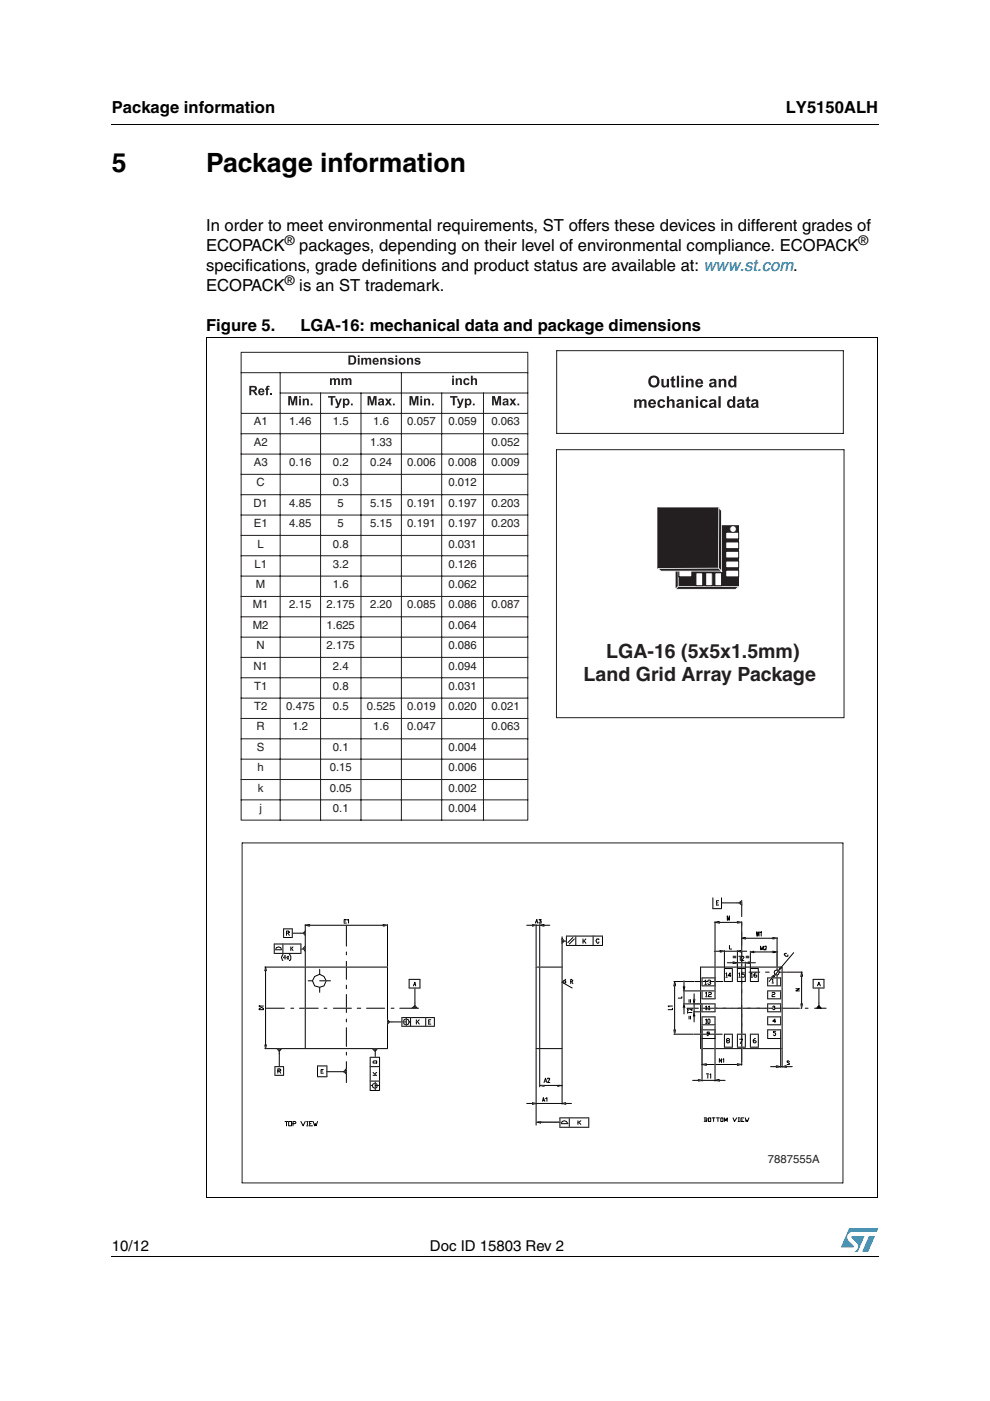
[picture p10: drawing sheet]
<svg xmlns="http://www.w3.org/2000/svg" width="210mm" height="297mm" viewBox="0 0 210 297" stroke-linecap="round" stroke-linejoin="round" font-family="sans-serif">
<defs><g id="words">
<g font-size="5.6">
<text x="23.7" y="36.4">5</text>
<text x="43.7" y="36.4">Package information</text>
</g>
<g font-size="4.1" fill="#231f20">
<text x="128.5" y="139.5">LGA-16 (5x5x1.5mm)</text>
<text x="123.7" y="144.3">Land Grid Array Package</text>
</g>
<g font-size="3.5">
<text x="23.7" y="23.9">Package information</text>
<text x="166.6" y="23.9">LY5150ALH</text>
<text x="43.7" y="49.1">In order to meet environmental requirements, ST offers these devices in different grades of</text>
<text x="43.7" y="53.3">ECOPACK</text>
<text x="63.5" y="53.3">packages, depending on their level of environmental compliance. ECOPACK</text>
<text x="43.7" y="57.6">specifications, grade definitions and product status are available at: www.st.com.</text>
<text x="43.7" y="61.8">ECOPACK</text>
<text x="63.5" y="61.8">is an ST trademark.</text>
<text x="43.7" y="70.3">Figure 5.</text>
<text x="63.7" y="70.3">LGA-16: mechanical data and package dimensions</text>
</g>
<g font-size="3.2">
<text x="23.7" y="265.1">10/12</text>
<text x="91.2" y="265.1">Doc ID 15803 Rev 2</text>
</g>
<g font-size="2.8">
<text x="60.4" y="51.9">®</text>
<text x="182.1" y="51.9">®</text>
<text x="60.4" y="60.4">®</text>
</g>
<g font-size="2.4" fill="#231f20">
<text x="53.8" y="90.2">A1</text>
<text x="53.8" y="94.5">A2</text>
<text x="61.3" y="90.2">1.46</text>
<text x="70.6" y="90.2">1.5</text>
<text x="78.5" y="94.5">1.33</text>
<text x="79.1" y="90.2">1.6</text>
<text x="86.3" y="90.2">0.057</text>
<text x="95.1" y="90.2">0.059</text>
<text x="104.2" y="94.5">0.052</text>
<text x="104.2" y="90.2">0.063</text>
<text x="53.8" y="98.8">A3</text>
<text x="61.3" y="98.8">0.16</text>
<text x="70.6" y="98.8">0.2</text>
<text x="78.5" y="98.8">0.24</text>
<text x="86.3" y="98.8">0.006</text>
<text x="95.1" y="98.8">0.008</text>
<text x="104.2" y="98.8">0.009</text>
<text x="53.7" y="107.5">D1</text>
<text x="54.4" y="103.1">C</text>
<text x="61.3" y="107.5">4.85</text>
<text x="70.6" y="103.1">0.3</text>
<text x="71.6" y="107.5">5</text>
<text x="78.5" y="107.5">5.15</text>
<text x="86.4" y="107.5">0.191</text>
<text x="95.1" y="103.1">0.012</text>
<text x="95.1" y="107.5">0.197</text>
<text x="104.2" y="107.5">0.203</text>
<text x="53.8" y="111.8">E1</text>
<text x="61.3" y="111.8">4.85</text>
<text x="71.6" y="111.8">5</text>
<text x="78.5" y="111.8">5.15</text>
<text x="86.3" y="111.8">0.191</text>
<text x="95.1" y="111.8">0.197</text>
<text x="104.2" y="111.8">0.203</text>
<text x="54.6" y="116.1">L</text>
<text x="70.6" y="116.1">0.8</text>
<text x="95.1" y="116.1">0.031</text>
<text x="53.9" y="120.4">L1</text>
<text x="54.3" y="124.7">M</text>
<text x="70.6" y="124.7">1.6</text>
<text x="70.6" y="120.4">3.2</text>
<text x="95.1" y="120.4">0.126</text>
<text x="95.1" y="124.7">0.062</text>
<text x="53.6" y="129">M1</text>
<text x="61.3" y="129">2.15</text>
<text x="69.2" y="129">2.175</text>
<text x="78.5" y="129">2.20</text>
<text x="86.3" y="129">0.085</text>
<text x="95.1" y="129">0.086</text>
<text x="104.2" y="129">0.087</text>
<text x="53.6" y="133.3">M2</text>
<text x="54.4" y="137.6">N</text>
<text x="69.2" y="137.6">2.175</text>
<text x="69.2" y="133.3">1.625</text>
<text x="95.1" y="137.6">0.086</text>
<text x="95.1" y="133.3">0.064</text>
<text x="53.7" y="142">N1</text>
<text x="70.6" y="142">2.4</text>
<text x="95.1" y="142">0.094</text>
<text x="53.9" y="146.3">T1</text>
<text x="70.6" y="146.3">0.8</text>
<text x="95.1" y="146.3">0.031</text>
<text x="53.9" y="150.6">T2</text>
<text x="54.4" y="154.9">R</text>
<text x="60.7" y="150.6">0.475</text>
<text x="62" y="154.9">1.2</text>
<text x="70.6" y="150.6">0.5</text>
<text x="77.8" y="150.6">0.525</text>
<text x="79.1" y="154.9">1.6</text>
<text x="86.3" y="150.6">0.019</text>
<text x="86.3" y="154.9">0.047</text>
<text x="95.1" y="150.6">0.020</text>
<text x="104.2" y="150.6">0.021</text>
<text x="104.2" y="154.9">0.063</text>
<text x="54.5" y="159.2">S</text>
<text x="70.6" y="159.2">0.1</text>
<text x="95.1" y="159.2">0.004</text>
<text x="54.6" y="163.5">h</text>
<text x="54.7" y="167.8">k</text>
<text x="69.9" y="167.8">0.05</text>
<text x="69.9" y="163.5">0.15</text>
<text x="95.1" y="163.5">0.006</text>
<text x="95.1" y="167.8">0.002</text>
<text x="55" y="172.1">j</text>
<text x="70.6" y="172.1">0.1</text>
<text x="95.1" y="172.1">0.004</text>
<text x="162.8" y="246.6">7887555A</text>
</g>
</g></defs>
<g fill="#0099d8">
<path d="M184.2 262.1h1.3l-1.4 3.3h-1.3z"/>
<path d="M180 260.5h6.2l-.3 .7h-5.2a1.13 1.13 0 0 0-1 .7 1.13 1.13 0 0 0 .3 1.2l1 1v.3l-2.7 .1z"/>
<path d="M180.6 262.1h2.7l-1.4 3.3h-.7a1.18 1.18 0 0 0 .4-1.9l-1-1.1z"/>
</g>
<path d="M23.6 26.2l.1 .2zM23.6 266.3l.1 .1z" fill="#000"/>
<path d="M23.7 26.3h162.6M23.7 266.3h162.6" fill="none" stroke="#000" stroke-width=".21"/>
<path d="M50.2 73.5h129.5v178.4h-129.5z" fill="#fff"/>
<g fill="#231f20">
<path d="M57.3 83.4h.4v.4h-.4z"/>
<path d="M99.8 79.7h.4v.7a.51 .51 0 0 1 .7-.2 .51 .51 0 0 1 .2 .6v.8h-.3v-.9a.3 .3 0 0 0-.4-.2 .3 .3 0 0 0-.2 .4v.7h-.4z"/>
<path d="M88 76a.58 .58 0 0 0 .1 .6 .58 .58 0 0 0 .6 .2l.1 .1a.29 .29 0 0 1-.3 .2 .29 .29 0 0 1-.3-.3l-.4 .1a.67 .67 0 0 0 .8 .4 .67 .67 0 0 0 .5-.6l-.9-.5 .3-.1 .3 .2 .3-.1a.74 .74 0 0 0-1.1-.2zM86.3 75.9v1.4h.4v-.8a.27 .27 0 0 1 .2-.4 .27 .27 0 0 1 .3 .3v.9h.4v-.9a.51 .51 0 0 0-.3-.6 .51 .51 0 0 0-.7 .3v-.2zM84.8 76.6a.41 .41 0 0 1 .8 0 .41 .41 0 0 1-.8 0zM84.5 76.6a.75 .75 0 0 0 1.5 0 .75 .75 0 0 0-1.5 0zM83.8 75.9v1.4h.4v-1.4zM83.8 75.3v.4h.4v-.4zM82.4 76a.58 .58 0 0 0 0 .6 .58 .58 0 0 0 .7 .2v.1a.29 .29 0 0 1-.3 .2 .29 .29 0 0 1-.2-.3l-.4 .1a.67 .67 0 0 0 .7 .4 .67 .67 0 0 0 .6-.6l-.9-.5 .2-.1 .3 .2 .4-.1a.74 .74 0 0 0-1.1-.2zM80.6 75.9v1.4h.4v-.8a.27 .27 0 0 1 .2-.4 .27 .27 0 0 1 .3 .3v.9h.4v-.9a.51 .51 0 0 0-.3-.6 .51 .51 0 0 0-.6 .3v-.2zM79.4 76.2h.4l.1 .3h-.5zM79.2 76.1a.73 .73 0 0 0 0 1.1 .73 .73 0 0 0 1.1-.3h-.4a.29 .29 0 0 1-.3 .2 .29 .29 0 0 1-.2-.4h.9a.69 .69 0 0 0-.3-.8 .69 .69 0 0 0-.8 .2zM76.6 75.9v1.4h.4v-.7a.32 .32 0 0 1 0-.3 .32 .32 0 0 1 .4-.1l.1 1.1h.3l.1-.8a.24 .24 0 0 1 .1-.3 .24 .24 0 0 1 .3 .1v1h.4v-.9a.49 .49 0 0 0-.3-.5 .49 .49 0 0 0-.6 .2l-.3-.2-.5 .2v-.2zM75.9 75.9v1.4h.3v-1.4zM75.9 75.3v.4h.3v-.4zM74.3 75.7a.68 .68 0 0 1 .8 .6 .68 .68 0 0 1-.8 .7zM73.9 75.3v2h.7a.99 .99 0 0 0 .9-1 .99 .99 0 0 0-.9-1z"/>
<path d="M56.5 81.9l-.1 .5h-.2v.3h.2v1.1h.4v-1.1h.3v-.3h-.3v-.2l.3-.1 .1-.3zM55.2 82.7l.3-.1 .2 .3h-.6zM54.9 82.5a.73 .73 0 0 0 .1 1.1 .73 .73 0 0 0 1.1-.2l-.4-.1a.29 .29 0 0 1-.4 .2 .29 .29 0 0 1-.2-.3h1a.69 .69 0 0 0-.4-.8 .69 .69 0 0 0-.8 .1zM53.3 82.1h.5a.25 .25 0 0 1 .3 .3 .25 .25 0 0 1-.3 .2h-.5zM52.9 81.8v2h.4v-.8l.4 .1 .5 .7h.4l-.6-.9a.57 .57 0 0 0 .5-.7 .57 .57 0 0 0-.8-.4z"/>
<path d="M72.4 80.2v1.4h.4v-.7a.32 .32 0 0 1 0-.3 .32 .32 0 0 1 .4-.1l.1 1.1h.4v-.8a.24 .24 0 0 1 .1-.3 .24 .24 0 0 1 .3 .1v1h.4v-.9a.49 .49 0 0 0-.3-.5 .49 .49 0 0 0-.6 .2l-.3-.2-.5 .2v-.2zM70 80.2v1.4h.3v-.7a.32 .32 0 0 1 .1-.3 .32 .32 0 0 1 .3-.1l.1 1.1h.4v-.8a.24 .24 0 0 1 .2-.3 .24 .24 0 0 1 .3 .1v1h.4v-.9a.49 .49 0 0 0-.4-.5 .49 .49 0 0 0-.5 .2l-.3-.2-.6 .2v-.2z"/>
<path d="M98.4 80.4a.73 .73 0 0 0 .1 1.1 .73 .73 0 0 0 1.1-.4h-.4l-.2 .2a.41 .41 0 0 1-.4-.4 .41 .41 0 0 1 .5-.4l.1 .2 .4-.1a.69 .69 0 0 0-1.2-.2zM96.6 80.2v1.4h.4v-.8a.27 .27 0 0 1 .2-.3 .27 .27 0 0 1 .3 .2l.1 .9h.3v-.9a.51 .51 0 0 0-.3-.5 .51 .51 0 0 0-.6 .2v-.2zM95.9 80.2v1.4h.3v-1.4zM95.9 79.7v.3h.3v-.3z"/>
<path d="M65.9 85.6v.3h.4v-.3zM64.2 84.5v1.4h.4v-.8a.27 .27 0 0 1 .2-.3 .27 .27 0 0 1 .3 .2v.9h.4v-.8a.51 .51 0 0 0-.3-.6 .51 .51 0 0 0-.7 .2v-.2zM63.4 84.5v1.4h.4v-1.4zM63.4 84v.3h.4v-.3zM61.1 84v1.9h.4v-1.5l.4 1.5h.4l.3-1.5v1.5h.4v-1.9h-.6l-.3 1.3-.4-1.3z"/>
<path d="M71 84.5l.6 1.4-.2 .3h-.3v.3h.4l.3-.2 .7-1.8h-.4l-.3 1-.4-1zM69.6 84v.3h.5v1.6h.4v-1.6h.6v-.3z"/>
<path d="M74.4 85.6v.3h.4v-.3zM73.2 84.9l.1-.1a.39 .39 0 0 1 .4 .4 .39 .39 0 0 1-.5 .4zM72.7 84.5v2h.4v-.7a.67 .67 0 0 0 .9-.1 .67 .67 0 0 0 0-.9 .55 .55 0 0 0-.9-.1v-.2z"/>
<path d="M83.3 85.6v.3h.4v-.3zM81.6 84.5l.5 .7-.5 .7h.4l.3-.4 .3 .4h.5l-.5-.7 .4-.7h-.4l-.3 .4-.2-.4zM80.6 85.4l.3-.1a.23 .23 0 0 1 .1 .3 .23 .23 0 0 1-.3 .1 .23 .23 0 0 1-.1-.3zM80.4 84.6l-.2 .3 .3 .1a.26 .26 0 0 1 .3-.2 .26 .26 0 0 1 .2 .2 .68 .68 0 0 0-.8 .7l.2 .2 .7-.1v.1h.4l-.1-.9a.6 .6 0 0 0-.4-.5 .6 .6 0 0 0-.6 .1zM77.9 84v1.9h.4v-1.5l.4 1.5h.4l.4-1.5v1.5h.3v-1.9h-.6l-.3 1.3-.4-1.3z"/>
<path d="M91.6 85.6v.3h.4v-.3zM89.9 84.5v1.4h.4v-.8a.27 .27 0 0 1 .2-.3 .27 .27 0 0 1 .3 .2v.9h.4v-.8a.51 .51 0 0 0-.3-.6 .51 .51 0 0 0-.7 .2v-.2zM89.1 84.5v1.4h.4v-1.4zM89.1 84v.3h.4v-.3zM86.8 84v1.9h.4v-1.5l.4 1.5h.4l.4-1.5v1.5h.3v-1.9h-.6l-.3 1.3-.4-1.3z"/>
<path d="M96.9 84.5l.5 1.4-.2 .3h-.2v.3h.4l.3-.2 .6-1.8h-.4l-.3 1-.3-1zM95.4 84v.3h.6v1.6h.4v-1.6h.6v-.3z"/>
<path d="M100.3 85.6v.3h.3v-.3zM99 84.9l.1-.1a.39 .39 0 0 1 .5 .4 .39 .39 0 0 1-.6 .4zM98.6 84.5v2h.3v-.7a.67 .67 0 0 0 1-.1 .67 .67 0 0 0 0-.9 .55 .55 0 0 0-1-.1v-.2z"/>
<path d="M109.7 85.6v.3h.4v-.3zM108 84.5l.5 .7-.5 .7h.4l.3-.4 .3 .4h.5l-.5-.7 .4-.7h-.4l-.3 .4-.2-.4zM107 85.4l.3-.1a.23 .23 0 0 1 .1 .3 .23 .23 0 0 1-.3 .1 .23 .23 0 0 1-.1-.3zM106.8 84.6l-.2 .3 .3 .1a.26 .26 0 0 1 .3-.2 .26 .26 0 0 1 .2 .2 .68 .68 0 0 0-.8 .7l.2 .2 .7-.1v.1h.4l-.1-.9a.6 .6 0 0 0-.4-.5 .6 .6 0 0 0-.6 .1zM104.3 84v1.9h.4v-1.5l.4 1.5h.4l.4-1.5v1.5h.3v-1.9h-.6l-.3 1.3-.4-1.3z"/>
</g>
<g fill="none" stroke="#231f20" stroke-width=".21">
<path d="M51 79h61M51 74.7h61M51.1 74.8v12.8M59.4 78.9v95.1M85.1 78.9v95.1M111.9 74.8v12.8M118 74.3v17.6M118 74.3h60.9M178.8 74.3v17.7M51 96.3h61M51 92h61M51 87.6h61"/>
<path d="M51.1 87.7v86.1M59.3 83.3h52.7M68 83.2v90.8M76.5 83.2v90.8M93.7 83.2v90.8M102.5 83.2v90.8M111.9 87.7v86.1M117.9 91.9h60.9M118 95.3v56.9M118 95.3h61M179 95.3v56.9M51 117.8h61"/>
<path d="M51 113.5h61M51 109.2h61M51 104.9h61M51 100.6h61M51 139.4h61M51 135.1h61M51 130.8h61M51 126.5h61M51 122.1h61M51 156.6h61M51 152.3h61M51 148h61"/>
<path d="M51 143.7h61M117.9 152.2h61.1M51 173.9h61M51 169.6h61M51 165.3h61M51 161h61"/>
</g>
<path d="M155 80.8a.53 .53 0 0 1 .7 .3 .53 .53 0 0 1-.3 .7 .55 .55 0 0 1-.6-.4 .55 .55 0 0 1 .2-.6zM154.6 80.5a.91 .91 0 0 0-.2 1.1 .91 .91 0 0 0 1 .5l.3-.2v.2h.4v-2.4h-.4v.9l-.6-.3zM152.4 80.3v1.8h.4l.1-1a.34 .34 0 0 1 .2-.4 .34 .34 0 0 1 .4 .3v1.1h.5v-1.1a.64 .64 0 0 0-.4-.7 .64 .64 0 0 0-.8 .3v-.3zM150.9 81.4l.5-.1a.34 .34 0 0 1-.1 .5 .34 .34 0 0 1-.5-.3zM150.5 80.5l-.1 .3 .4 .1a.32 .32 0 0 1 .3-.2 .32 .32 0 0 1 .3 .3h-.1a.78 .78 0 0 0-.9 .8 .7 .7 0 0 0 1.1 .1v.2h.5l-.1-1.1a.78 .78 0 0 0-.5-.7 .78 .78 0 0 0-.9 .2zM148 80.8l.4-.1 .2 .4h-.7zM147.6 80.6a.91 .91 0 0 0 .1 1.4 .91 .91 0 0 0 1.4-.4h-.5a.36 .36 0 0 1-.4 .2 .36 .36 0 0 1-.3-.4h1.2a.86 .86 0 0 0-.4-1 .86 .86 0 0 0-1.1 .2zM145.4 80.3v1.8h.5v-1a.34 .34 0 0 1 .3-.4 .34 .34 0 0 1 .4 .3v1.1h.5v-1.1a.64 .64 0 0 0-.5-.7 .64 .64 0 0 0-.7 .3v-.3zM144.5 80.3v1.8h.4v-1.8zM144.5 79.7v.4h.4v-.4zM143.5 79.7v2.4h.5v-2.4zM142.4 80v.3h-.2v.4h.2v.8a.53 .53 0 0 0 .2 .6 .53 .53 0 0 0 .6 0v-.4l-.3 .1-.1-.2v-.9h.4v-.4h-.4v-.6zM140.2 80.3v1.2a.64 .64 0 0 0 .5 .7 .64 .64 0 0 0 .7-.3v.2h.4v-1.8h-.4v.8a.42 .42 0 0 1-.1 .6 .42 .42 0 0 1-.6-.1v-1.3zM138.1 80.3a.78 .78 0 0 1 1.3 .5 .78 .78 0 0 1-1.1 .8l-.3-.4zM137.8 79.9a1.25 1.25 0 0 0 .3 2.1 1.25 1.25 0 0 0 1.7-1.1 1.21 1.21 0 0 0-.7-1.2 1.21 1.21 0 0 0-1.3 .2z" fill="#231f20"/>
<path d="M131.4 104.6h33.3v23.5h-33.3z" fill="#fff"/>
<path d="M143.7 111.5h12.9v12.9h-12.9z" fill="#231f20"/>
<path d="M143.7 111.5h12.9M143.7 111.4v13M156.6 111.5v13M143.6 124.4h13" fill="none" stroke="#231f20" stroke-width=".21"/>
<path d="M153.9 112.9h2.7v1.4h-2.7z" fill="#fff"/>
<path d="M153.8 114.3h2.8M153.9 112.8v1.5M153.9 112.9h2.8M156.6 112.9v1.4" fill="none" stroke="#231f20" stroke-width=".21"/>
<circle cx="155.4" cy="112.2" r=".69" fill="#fff"/>
<g fill="#231f20">
<path d="M154.9 111.6a.78 .78 0 0 1 .8-.2 .78 .78 0 0 1 .5 .8h-.2l-.1-.5-.5-.2-.3 .1-.3 .4 .2 .6 .4 .2 .5-.2 .1-.4h.2a.78 .78 0 0 1-.7 .7 .78 .78 0 0 1-.8-.5z"/>
<path d="M156 112.2h.2z"/>
</g>
<path d="M143.1 124.9l.7-.6 12.8 .1-.6 .5z" fill="#231f20"/>
<g fill="#fff">
<path d="M142.9 125l.9-.8v.2l-.7 .6-.1-.1h13v.1l-.1-.1 .6-.6 .2 .1-.6 .6z"/>
<path d="M143.8 124.2l13 .1-.2 .2-12.8-.1z"/>
</g>
<path d="M143.1 112.1l.6-.6 .1 12.8-.7 .7z" fill="#231f20"/>
<g fill="#fff">
<path d="M143.1 112l.6-.6 .1 .2-.6 .5h-.1h.1v12.9l-.1-.1 .6-.6h.2l-.8 .9z"/>
<path d="M143.7 111.4l.1-.1 .1 13h-.2z"/>
<path d="M153.9 114.9h2.7v1.4h-2.7z"/>
</g>
<path d="M153.8 116.3h2.8M153.9 114.8v1.5M153.9 114.9h2.8M156.6 114.9v1.5" fill="none" stroke="#231f20" stroke-width=".21"/>
<path d="M153.9 116.9h2.7v1.4h-2.7z" fill="#fff"/>
<path d="M153.8 118.3h2.8M153.9 116.8v1.5M153.9 116.9h2.8M156.6 116.9v1.5" fill="none" stroke="#231f20" stroke-width=".21"/>
<path d="M153.9 118.9h2.7v1.5h-2.7z" fill="#fff"/>
<path d="M153.9 118.9v1.5M153.9 118.9h2.8M156.6 118.9v1.5M153.8 120.4h2.8" fill="none" stroke="#231f20" stroke-width=".21"/>
<path d="M153.9 120.9h2.7v1.4h-2.7z" fill="#fff"/>
<path d="M153.8 122.3h2.8M153.9 120.8v1.5M153.9 120.9h2.8M156.6 120.9v1.5" fill="none" stroke="#231f20" stroke-width=".21"/>
<path d="M143.9 112.8h2.8v1.4h-2.8z" fill="#fff"/>
<path d="M143.9 114.2h2.8M143.9 112.7v1.5M143.9 112.8h2.9M146.7 112.8v1.5" fill="none" stroke="#231f20" stroke-width=".21"/>
<path d="M143.9 114.9h2.8v1.4h-2.8z" fill="#fff"/>
<path d="M143.9 116.3h2.8M143.9 114.8v1.5M143.9 114.9h2.9M146.7 114.9v1.5" fill="none" stroke="#231f20" stroke-width=".21"/>
<path d="M143.9 116.9h2.8v1.4h-2.8z" fill="#fff"/>
<path d="M143.9 118.3h2.8M143.9 116.8v1.5M143.9 116.9h2.9M146.7 116.9v1.5" fill="none" stroke="#231f20" stroke-width=".21"/>
<path d="M143.9 118.9h2.8v1.4h-2.8z" fill="#fff"/>
<path d="M143.9 118.8v1.5M143.9 118.9h2.9M146.7 118.9v1.5M143.9 120.3h2.8" fill="none" stroke="#231f20" stroke-width=".21"/>
<path d="M143.9 120.9h2.8v1.4h-2.8z" fill="#fff"/>
<path d="M143.9 122.3h2.8M143.9 120.8v1.5M143.9 120.9h2.9M146.7 120.9v1.5" fill="none" stroke="#231f20" stroke-width=".21"/>
<path d="M147.5 111.4h1.5v2.8h-1.5z" fill="#fff"/>
<path d="M147.5 114.2h1.5M147.5 111.4h1.5M147.5 111.3v2.9M149 111.4v2.8" fill="none" stroke="#231f20" stroke-width=".21"/>
<path d="M149.6 111.4h1.4v2.8h-1.4z" fill="#fff"/>
<path d="M149.5 114.2h1.5M149.6 111.4h1.5M149.6 111.3v2.9M151 111.4v2.8" fill="none" stroke="#231f20" stroke-width=".21"/>
<path d="M151.6 111.4h1.4v2.8h-1.4z" fill="#fff"/>
<path d="M151.5 114.2h1.5M151.6 111.4h1.5M151.6 111.3v2.9M153 111.4v2.8" fill="none" stroke="#231f20" stroke-width=".21"/>
<path d="M147.5 121.4h1.5v2.8h-1.5z" fill="#fff"/>
<path d="M147.5 124.2h1.5M147.5 121.4h1.6M147.5 121.4v2.8M149 121.4v2.9" fill="none" stroke="#231f20" stroke-width=".21"/>
<path d="M149.6 121.4h1.4v2.8h-1.4z" fill="#fff"/>
<path d="M149.5 124.2h1.5M149.6 121.4h1.5M149.6 121.4v2.8M151 121.4v2.9" fill="none" stroke="#231f20" stroke-width=".21"/>
<path d="M151.6 121.4h1.4v2.8h-1.4z" fill="#fff"/>
<path d="M151.5 124.2h1.5M151.6 121.4h1.5M151.6 121.4v2.8M153 121.4v2.9" fill="none" stroke="#231f20" stroke-width=".21"/>
<path d="M139.5 107.7h12.9v12.8h-12.9z" fill="#231f20"/>
<path d="M139.5 107.6v12.9M139.5 107.7h13M152.4 107.7v12.9M139.4 120.5h13" fill="none" stroke="#231f20" stroke-width=".21"/>
<g fill="#231f20">
<path d="M149 109.9l-.1 .2z"/>
<path d="M149.4 110.2l-.1 .2z"/>
<path d="M149 110l.4 .2-.2 .1-.3-.2z"/>
</g>
<path d="M152.4 107.7l.6 .5v12.9l-.7-.6z" fill="#231f20"/>
<g fill="#fff">
<path d="M152.3 107.7l.2-.1 .5 .6v13.2l-.7-.9 .1-.1 .6 .7-.1 .1v-13h.1l-.1 .1z"/>
<path d="M152.3 107.5l.2 .2-.1 12.8h-.1z"/>
</g>
<path d="M139.5 120.5h12.8l.7 .6h-12.9z" fill="#231f20"/>
<g fill="#fff">
<path d="M139.6 120.5l.5 .5v.2v-.2h13l-.1 .1-.7-.6 .1-.1 .8 .8h-13.2l-.5-.6z"/>
<path d="M139.3 120.4h13v.1l-12.8 .1z"/>
</g>
<path d="M51.3 178.6v72.2M51.3 178.7h127.5M178.7 178.7v72.2M51.2 250.8h127.5" fill="none" stroke="#231f20" stroke-width=".21"/>
<g fill="#fff">
<path d="M53.3 180.5h123.5v68.4h-123.5z"/>
<path d="M54.9 190.3h120.3v48.8h-120.3z"/>
<path d="M149.5 237.5l.4 .1-.1 .2h-.5z"/>
</g>
<path d="M149.5 237.5l.4 .1-.1 .2h-.5" fill="none" stroke="#010202" stroke-width=".21"/>
<path d="M149.3 237h.5l.1 .3-.1 .2z" fill="#fff"/>
<path d="M149.3 237h.5l.1 .2-.1 .3" fill="none" stroke="#010202" stroke-width=".21"/>
<path d="M149.5 237v.8z" fill="#fff"/>
<path d="M149.5 237v.8" fill="none" stroke="#010202" stroke-width=".21"/>
<path d="M150.2 237h.5v.8h-.5z" fill="#fff"/>
<path d="M150.2 237h.5v.8h-.5z" fill="none" stroke="#010202" stroke-width=".21"/>
<path d="M151 237h.6z" fill="#fff"/>
<path d="M151 237h.6" fill="none" stroke="#010202" stroke-width=".21"/>
<path d="M151.3 237v.8z" fill="#fff"/>
<path d="M151.3 237v.8" fill="none" stroke="#010202" stroke-width=".21"/>
<path d="M151.9 237h.6z" fill="#fff"/>
<path d="M151.9 237h.6" fill="none" stroke="#010202" stroke-width=".21"/>
<path d="M152.2 237v.8z" fill="#fff"/>
<path d="M152.2 237v.8" fill="none" stroke="#010202" stroke-width=".21"/>
<path d="M152.8 237h.5v.8h-.5z" fill="#fff"/>
<path d="M152.8 237h.5v.8h-.5z" fill="none" stroke="#010202" stroke-width=".21"/>
<path d="M153.6 237l.3 .6 .3-.6v.8h-.6z" fill="#fff"/>
<path d="M153.6 237.8v-.8l.3 .6 .3-.6v.8" fill="none" stroke="#010202" stroke-width=".21"/>
<path d="M155.4 237h.8l-.5 .8z" fill="#fff"/>
<path d="M155.4 237l.3 .8 .5-.8" fill="none" stroke="#010202" stroke-width=".21"/>
<path d="M156.5 237h.3z" fill="#fff"/>
<path d="M156.5 237h.3" fill="none" stroke="#010202" stroke-width=".21"/>
<path d="M156.7 237v.8z" fill="#fff"/>
<path d="M156.7 237v.8" fill="none" stroke="#010202" stroke-width=".21"/>
<path d="M156.5 237.8h.3z" fill="#fff"/>
<path d="M156.5 237.8h.3" fill="none" stroke="#010202" stroke-width=".21"/>
<path d="M157.1 237h.6l-.6 .8z" fill="#fff"/>
<path d="M157.7 237h-.6v.8" fill="none" stroke="#010202" stroke-width=".21"/>
<path d="M157.1 237.5h.3z" fill="#fff"/>
<path d="M157.1 237.5h.3" fill="none" stroke="#010202" stroke-width=".21"/>
<path d="M157.1 237.8h.6z" fill="#fff"/>
<path d="M157.1 237.8h.6" fill="none" stroke="#010202" stroke-width=".21"/>
<path d="M158 237h.8l-.3 .8-.2-.3-.1 .3z" fill="#fff"/>
<path d="M158 237l.2 .8 .1-.3 .2 .3 .3-.8" fill="none" stroke="#010202" stroke-width=".21"/>
<path d="M157.3 191.4v2.9z" fill="#fff"/>
<path d="M157.3 191.4v2.9" fill="none" stroke="#010202" stroke-width=".21"/>
<path d="M157.3 195.7v.6z" fill="#fff"/>
<path d="M157.3 195.7v.6" fill="none" stroke="#010202" stroke-width=".21"/>
<path d="M157.3 197.5v3z" fill="#fff"/>
<path d="M157.3 197.5v3" fill="none" stroke="#010202" stroke-width=".21"/>
<path d="M164.8 198.8v4.4z" fill="#fff"/>
<path d="M164.8 198.8v4.4" fill="none" stroke="#010202" stroke-width=".21"/>
<path d="M157.3 195.4v9.5z" fill="#fff"/>
<path d="M157.3 195.4v9.5" fill="none" stroke="#010202" stroke-width=".21"/>
<path d="M151.6 195.4v14.5z" fill="#fff"/>
<path d="M151.6 195.4v14.5" fill="none" stroke="#010202" stroke-width=".21"/>
<path d="M154.7 200.5l.4 .7h-.4z" fill="#fff"/>
<path d="M154.7 200.5v.7h.4" fill="none" stroke="#010202" stroke-width=".21"/>
<path d="M162.3 213.8h3.5z" fill="#fff"/>
<path d="M162.3 213.8h3.5" fill="none" stroke="#010202" stroke-width=".21"/>
<path d="M160.5 213.8h.6z" fill="#fff"/>
<path d="M160.5 213.8h.6" fill="none" stroke="#010202" stroke-width=".21"/>
<path d="M155.3 213.8h3.8z" fill="#fff"/>
<path d="M155.3 213.8h3.8" fill="none" stroke="#010202" stroke-width=".21"/>
<path d="M153.3 213.8h.6z" fill="#fff"/>
<path d="M153.3 213.8h.6" fill="none" stroke="#010202" stroke-width=".21"/>
<path d="M148.5 213.8h3.6z" fill="#fff"/>
<path d="M148.5 213.8h3.6" fill="none" stroke="#010202" stroke-width=".21"/>
<path d="M145.6 213.8h2.5z" fill="#fff"/>
<path d="M145.6 213.8h2.5" fill="none" stroke="#010202" stroke-width=".21"/>
<path d="M149.5 213.8h.6z" fill="#fff"/>
<path d="M149.5 213.8h.6" fill="none" stroke="#010202" stroke-width=".21"/>
<path d="M151.4 213.8h3.9z" fill="#fff"/>
<path d="M151.4 213.8h3.9" fill="none" stroke="#010202" stroke-width=".21"/>
<path d="M156.5 213.8h.8z" fill="#fff"/>
<path d="M156.5 213.8h.8" fill="none" stroke="#010202" stroke-width=".21"/>
<path d="M158.5 213.8h3.8z" fill="#fff"/>
<path d="M158.5 213.8h3.8" fill="none" stroke="#010202" stroke-width=".21"/>
<path d="M163.7 213.8h.6z" fill="#fff"/>
<path d="M163.7 213.8h.6" fill="none" stroke="#010202" stroke-width=".21"/>
<path d="M165.5 213.8h4z" fill="#fff"/>
<path d="M165.5 213.8h4" fill="none" stroke="#010202" stroke-width=".21"/>
<path d="M170.7 213.8h.6z" fill="#fff"/>
<path d="M170.7 213.8h.6" fill="none" stroke="#010202" stroke-width=".21"/>
<path d="M172.7 213.8h2.5z" fill="#fff"/>
<path d="M172.7 213.8h2.5" fill="none" stroke="#010202" stroke-width=".21"/>
<path d="M153.9 206.4l.1-.1v.7z" fill="#fff"/>
<path d="M153.9 206.4l.1-.1v.7" fill="none" stroke="#010202" stroke-width=".21"/>
<path d="M153.9 207.2h.3z" fill="#fff"/>
<path d="M153.9 207.2h.3" fill="none" stroke="#010202" stroke-width=".21"/>
<path d="M154.8 206.3v.7l.2-.1h-.6z" fill="#fff"/>
<path d="M155 206.9h-.6l.4-.6v.7" fill="none" stroke="#010202" stroke-width=".21"/>
<path d="M153.6 208.1h1.7z" fill="#fff"/>
<path d="M153.6 208.1h1.7" fill="none" stroke="#010202" stroke-width=".21"/>
<path d="M153.6 205.3h1.7z" fill="#fff"/>
<path d="M153.6 205.3h1.7" fill="none" stroke="#010202" stroke-width=".21"/>
<path d="M153.6 201.7h2.7z" fill="#fff"/>
<path d="M153.6 201.7h2.7" fill="none" stroke="#010202" stroke-width=".21"/>
<path d="M154.2 204.1h1.1z" fill="#fff"/>
<path d="M154.2 204.1h1.1" fill="none" stroke="#010202" stroke-width=".21"/>
<path d="M153.6 219.3h1.7z" fill="#fff"/>
<path d="M153.6 219.3h1.7" fill="none" stroke="#010202" stroke-width=".21"/>
<path d="M153.6 222h1.7z" fill="#fff"/>
<path d="M153.6 222h1.7" fill="none" stroke="#010202" stroke-width=".21"/>
<path d="M149.9 225.7h6.3z" fill="#fff"/>
<path d="M149.9 225.7h6.3" fill="none" stroke="#010202" stroke-width=".21"/>
<path d="M148.5 222.3h17.3z" fill="#fff"/>
<path d="M148.5 222.3h17.3" fill="none" stroke="#010202" stroke-width=".21"/>
<path d="M148.5 205h17.3z" fill="#fff"/>
<path d="M148.5 205h17.3" fill="none" stroke="#010202" stroke-width=".21"/>
<path d="M148.8 217.6v8.2z" fill="#fff"/>
<path d="M148.8 217.6v8.2" fill="none" stroke="#010202" stroke-width=".21"/>
<path d="M148.5 205v17.3z" fill="#fff"/>
<path d="M148.5 205v17.3" fill="none" stroke="#010202" stroke-width=".21"/>
<path d="M151.6 218.4v1.8z" fill="#fff"/>
<path d="M151.6 218.4v1.8" fill="none" stroke="#010202" stroke-width=".21"/>
<path d="M148.8 218.4v1.8z" fill="#fff"/>
<path d="M148.8 218.4v1.8" fill="none" stroke="#010202" stroke-width=".21"/>
<path d="M148.8 217.4v11.8z" fill="#fff"/>
<path d="M148.8 217.4v11.8" fill="none" stroke="#010202" stroke-width=".21"/>
<path d="M151.6 217.4v11.8z" fill="#fff"/>
<path d="M151.6 217.4v11.8" fill="none" stroke="#010202" stroke-width=".21"/>
<path d="M142.9 218.4h.3l-.2 .9z" fill="#fff"/>
<path d="M143.2 218.4h-.3l.1 .9" fill="none" stroke="#010202" stroke-width=".21"/>
<path d="M143 218.5h.2l-.2 .5z" fill="#fff"/>
<path d="M143 218.5h.2l-.2 .5z" fill="none" stroke="#010202" stroke-width=".21"/>
<path d="M143.2 218.4l-.2 .9z" fill="#fff"/>
<path d="M143.2 218.4l-.2 .9" fill="none" stroke="#010202" stroke-width=".21"/>
<path d="M143 218.2v.2z" fill="#fff"/>
<path d="M143 218.2v.2" fill="none" stroke="#010202" stroke-width=".21"/>
<path d="M150.1 227.7v.9z" fill="#fff"/>
<path d="M150.1 227.7v.9" fill="none" stroke="#010202" stroke-width=".21"/>
<path d="M149.8 227.7h.4z" fill="#fff"/>
<path d="M149.8 227.7h.4" fill="none" stroke="#010202" stroke-width=".21"/>
<path d="M150.5 227.8l.2-.1v.9z" fill="#fff"/>
<path d="M150.5 227.8l.2-.1v.9" fill="none" stroke="#010202" stroke-width=".21"/>
<path d="M148.1 228.9l.7 .2-.7 .1z" fill="#fff"/>
<path d="M148.1 228.9v.3l.7-.1" fill="none" stroke="#010202" stroke-width=".21"/>
<path d="M148.1 228.9l.4 .2h-.4z" fill="#fff"/>
<path d="M148.1 228.9l.4 .2h-.4z" fill="none" stroke="#010202" stroke-width=".21"/>
<path d="M148.1 228.9l.7 .2z" fill="#fff"/>
<path d="M148.1 228.9l.7 .2" fill="none" stroke="#010202" stroke-width=".21"/>
<path d="M147.8 229.1h.3z" fill="#fff"/>
<path d="M147.8 229.1h.3" fill="none" stroke="#010202" stroke-width=".21"/>
<path d="M146.9 229.1h.9z" fill="#fff"/>
<path d="M146.9 229.1h.9" fill="none" stroke="#010202" stroke-width=".21"/>
<path d="M148.8 229.1h2.8z" fill="#fff"/>
<path d="M148.8 229.1h2.8" fill="none" stroke="#010202" stroke-width=".21"/>
<path d="M152.7 229.1h1z" fill="#fff"/>
<path d="M152.7 229.1h1" fill="none" stroke="#010202" stroke-width=".21"/>
<path d="M151.6 229.1l.9-.2v.3z" fill="#fff"/>
<path d="M151.6 229.1l.9-.2v.3" fill="none" stroke="#010202" stroke-width=".21"/>
<path d="M151.9 229.1l.5-.2v.2z" fill="#fff"/>
<path d="M151.9 229.1l.5-.2v.2z" fill="none" stroke="#010202" stroke-width=".21"/>
<path d="M151.6 229.1l.9 .1z" fill="#fff"/>
<path d="M151.6 229.1l.9 .1" fill="none" stroke="#010202" stroke-width=".21"/>
<path d="M152.5 229.1h.2z" fill="#fff"/>
<path d="M152.5 229.1h.2" fill="none" stroke="#010202" stroke-width=".21"/>
<path d="M148.8 225.7l1-.2v.3z" fill="#fff"/>
<path d="M148.8 225.7l1-.2v.3" fill="none" stroke="#010202" stroke-width=".21"/>
<path d="M149.2 225.7h.4v.1z" fill="#fff"/>
<path d="M149.2 225.7h.4v.1z" fill="none" stroke="#010202" stroke-width=".21"/>
<path d="M148.8 225.7l1 .1z" fill="#fff"/>
<path d="M148.8 225.7l1 .1" fill="none" stroke="#010202" stroke-width=".21"/>
<path d="M149.8 225.7h.1z" fill="#fff"/>
<path d="M149.8 225.7h.1" fill="none" stroke="#010202" stroke-width=".21"/>
<path d="M152.5 224.5l.5 .7v-.7l-.5 .7z" fill="#fff"/>
<path d="M153 224.5v.7l-.5-.7v.7" fill="none" stroke="#010202" stroke-width=".21"/>
<path d="M153.4 224.5v.7l-.1-.6z" fill="#fff"/>
<path d="M153.3 224.6l.1-.1v.7" fill="none" stroke="#010202" stroke-width=".21"/>
<path d="M147.2 219.3h5.9z" fill="#fff"/>
<path d="M147.2 219.3h5.9" fill="none" stroke="#010202" stroke-width=".21"/>
<path d="M142.9 219.3h4.1z" fill="#fff"/>
<path d="M142.9 219.3h4.1" fill="none" stroke="#010202" stroke-width=".21"/>
<path d="M153.6 219.3v2.7z" fill="#fff"/>
<path d="M153.6 219.3v2.7" fill="none" stroke="#010202" stroke-width=".21"/>
<path d="M154.2 220.2l.5 .1-.2 .3-.5 .2 .2 .3v-.5l-.2-.1z" fill-rule="evenodd" fill="#fff"/>
<path d="M154.2 220.6l-.2-.1 .2-.3 .5 .1-.2 .3-.5 .2 .2 .3" fill="none" stroke="#010202" stroke-width=".21"/>
<path d="M154.5 220.6l.2 .4-.5 .1z" fill-rule="evenodd" fill="#fff"/>
<path d="M154.5 220.6l.2 .4-.5 .1" fill="none" stroke="#010202" stroke-width=".21"/>
<path d="M148.8 220.2h2.8z" fill="#fff"/>
<path d="M148.8 220.2h2.8" fill="none" stroke="#010202" stroke-width=".21"/>
<path d="M149.9 218.8h.5v.5l-.3 .3h-.2l.5-.5h-.5z" fill-rule="evenodd" fill="#fff"/>
<path d="M150.4 219.1h-.5v-.3h.5v.5l-.5 .3" fill="none" stroke="#010202" stroke-width=".21"/>
<path d="M143 208.1l.2 .9h-.3z" fill="#fff"/>
<path d="M143 208.1l.2 .9h-.3" fill="none" stroke="#010202" stroke-width=".21"/>
<path d="M143 208.4l.2 .5h-.2z" fill="#fff"/>
<path d="M143 208.4l.2 .5h-.2z" fill="none" stroke="#010202" stroke-width=".21"/>
<path d="M143 208.1l-.1 .9z" fill="#fff"/>
<path d="M143 208.1l-.1 .9" fill="none" stroke="#010202" stroke-width=".21"/>
<path d="M143 209v.2z" fill="#fff"/>
<path d="M143 209v.2" fill="none" stroke="#010202" stroke-width=".21"/>
<path d="M144.9 209.2h.3l-.2 .9z" fill="#fff"/>
<path d="M145.2 209.2h-.3l.1 .9" fill="none" stroke="#010202" stroke-width=".21"/>
<path d="M145 209.3h.2l-.2 .5z" fill="#fff"/>
<path d="M145 209.3h.2l-.2 .5z" fill="none" stroke="#010202" stroke-width=".21"/>
<path d="M145.2 209.2l-.2 .9z" fill="#fff"/>
<path d="M145.2 209.2l-.2 .9" fill="none" stroke="#010202" stroke-width=".21"/>
<path d="M145 209v.2z" fill="#fff"/>
<path d="M145 209v.2" fill="none" stroke="#010202" stroke-width=".21"/>
<path d="M145.8 214.7h.9z" fill="#fff"/>
<path d="M145.8 214.7h.9" fill="none" stroke="#010202" stroke-width=".21"/>
<path d="M145.8 214.4v.4z" fill="#fff"/>
<path d="M145.8 214.4v.4" fill="none" stroke="#010202" stroke-width=".21"/>
<path d="M145.8 213.9h.4l.5 .3v-.4l-.8 .4h-.1z" fill-rule="evenodd" fill="#fff"/>
<path d="M146.7 213.8v.4l-.5-.3h-.4v.3h.1" fill="none" stroke="#010202" stroke-width=".21"/>
<path d="M141.7 214.1l.9-.3v.3z" fill="#fff"/>
<path d="M142.6 213.8v.3h-.9" fill="none" stroke="#010202" stroke-width=".21"/>
<path d="M141.7 213.3h.9l-.8 .2z" fill="#fff"/>
<path d="M142.6 213.3h-.9l.1 .2" fill="none" stroke="#010202" stroke-width=".21"/>
<path d="M143 209.2v9z" fill="#fff"/>
<path d="M143 209.2v9" fill="none" stroke="#010202" stroke-width=".21"/>
<path d="M145 212.8l.2 .8h-.3z" fill="#fff"/>
<path d="M145 212.8l.2 .8h-.3" fill="none" stroke="#010202" stroke-width=".21"/>
<path d="M145 213.2l.2 .4h-.2z" fill="#fff"/>
<path d="M145 213.2l.2 .4h-.2z" fill="none" stroke="#010202" stroke-width=".21"/>
<path d="M145 212.8l-.1 .8z" fill="#fff"/>
<path d="M145 212.8l-.1 .8" fill="none" stroke="#010202" stroke-width=".21"/>
<path d="M145 213.6v.3z" fill="#fff"/>
<path d="M145 213.6v.3" fill="none" stroke="#010202" stroke-width=".21"/>
<path d="M149.6 213.5l.2-.2v.8z" fill="#fff"/>
<path d="M149.6 213.5l.2-.2v.8" fill="none" stroke="#010202" stroke-width=".21"/>
<path d="M149.6 214.1h.3z" fill="#fff"/>
<path d="M149.6 214.1h.3" fill="none" stroke="#010202" stroke-width=".21"/>
<path d="M150.2 213.5l.2-.2v.8z" fill="#fff"/>
<path d="M150.2 213.5l.2-.2v.8" fill="none" stroke="#010202" stroke-width=".21"/>
<path d="M150.2 214.1h.3z" fill="#fff"/>
<path d="M150.2 214.1h.3" fill="none" stroke="#010202" stroke-width=".21"/>
<path d="M151.6 212.8v1.7z" fill="#fff"/>
<path d="M151.6 212.8v1.7" fill="none" stroke="#010202" stroke-width=".21"/>
<path d="M148.8 212.8v1.7z" fill="#fff"/>
<path d="M148.8 212.8v1.7" fill="none" stroke="#010202" stroke-width=".21"/>
<path d="M147.2 212.8v1.7z" fill="#fff"/>
<path d="M147.2 212.8v1.7" fill="none" stroke="#010202" stroke-width=".21"/>
<path d="M147 214.5h1.7z" fill="#fff"/>
<path d="M147 214.5h1.7" fill="none" stroke="#010202" stroke-width=".21"/>
<path d="M147.2 215.6v1.1z" fill="#fff"/>
<path d="M147.2 215.6v1.1" fill="none" stroke="#010202" stroke-width=".21"/>
<path d="M145 213.9v1.1z" fill="#fff"/>
<path d="M145 213.9v1.1" fill="none" stroke="#010202" stroke-width=".21"/>
<path d="M147.2 214.5l.1 .9h-.3z" fill="#fff"/>
<path d="M147.2 214.5l.1 .9h-.3" fill="none" stroke="#010202" stroke-width=".21"/>
<path d="M147.2 214.8v.5h-.2z" fill="#fff"/>
<path d="M147.2 214.8v.5h-.2z" fill="none" stroke="#010202" stroke-width=".21"/>
<path d="M147.2 214.5l-.2 .9z" fill="#fff"/>
<path d="M147.2 214.5l-.2 .9" fill="none" stroke="#010202" stroke-width=".21"/>
<path d="M147.2 215.4v.2z" fill="#fff"/>
<path d="M147.2 215.4v.2" fill="none" stroke="#010202" stroke-width=".21"/>
<path d="M146.1 215.4v.7z" fill="#fff"/>
<path d="M146.1 215.4v.7" fill="none" stroke="#010202" stroke-width=".21"/>
<path d="M146.4 215.4v.7z" fill="#fff"/>
<path d="M146.4 215.4v.7" fill="none" stroke="#010202" stroke-width=".21"/>
<path d="M149.8 216.1v.9l-.2-.8z" fill="#fff"/>
<path d="M149.6 216.2l.2-.1v.9" fill="none" stroke="#010202" stroke-width=".21"/>
<path d="M149.6 217h.3z" fill="#fff"/>
<path d="M149.6 217h.3" fill="none" stroke="#010202" stroke-width=".21"/>
<path d="M150.2 216.1l.3 .1v.6l-.1 .2-.3-.2v-.6z" fill-rule="evenodd" fill="#fff"/>
<path d="M150.2 216.1l.3 .1v.6l-.1 .2-.3-.2v-.6z" fill="none" stroke="#010202" stroke-width=".21"/>
<path d="M151.6 215.6v1.7z" fill="#fff"/>
<path d="M151.6 215.6v1.7" fill="none" stroke="#010202" stroke-width=".21"/>
<path d="M148.8 215.6v1.7z" fill="#fff"/>
<path d="M148.8 215.6v1.7" fill="none" stroke="#010202" stroke-width=".21"/>
<path d="M148.8 218.4h2.8z" fill="#fff"/>
<path d="M148.8 218.4h2.8" fill="none" stroke="#010202" stroke-width=".21"/>
<path d="M148.8 217.3h2.8z" fill="#fff"/>
<path d="M148.8 217.3h2.8" fill="none" stroke="#010202" stroke-width=".21"/>
<path d="M148.8 214.5h2.8z" fill="#fff"/>
<path d="M148.8 214.5h2.8" fill="none" stroke="#010202" stroke-width=".21"/>
<path d="M148.8 215.6h2.8z" fill="#fff"/>
<path d="M148.8 215.6h2.8" fill="none" stroke="#010202" stroke-width=".21"/>
<path d="M144.9 212.8h3.8z" fill="#fff"/>
<path d="M144.9 212.8h3.8" fill="none" stroke="#010202" stroke-width=".21"/>
<path d="M144.9 210.1h3.8z" fill="#fff"/>
<path d="M144.9 210.1h3.8" fill="none" stroke="#010202" stroke-width=".21"/>
<path d="M147 212.8h1.7z" fill="#fff"/>
<path d="M147 212.8h1.7" fill="none" stroke="#010202" stroke-width=".21"/>
<path d="M143.8 211.6l.8-.3v.3z" fill="#fff"/>
<path d="M144.6 211.3v.3h-.8" fill="none" stroke="#010202" stroke-width=".21"/>
<path d="M145 210.1v2.7z" fill="#fff"/>
<path d="M145 210.1v2.7" fill="none" stroke="#010202" stroke-width=".21"/>
<path d="M147.2 210.7v1.1z" fill="#fff"/>
<path d="M147.2 210.7v1.1" fill="none" stroke="#010202" stroke-width=".21"/>
<path d="M147 211.9h.3l-.1 .9z" fill="#fff"/>
<path d="M147.3 211.9h-.3l.2 .9" fill="none" stroke="#010202" stroke-width=".21"/>
<path d="M147 212.1h.2v.4z" fill="#fff"/>
<path d="M147 212.1h.2v.4z" fill="none" stroke="#010202" stroke-width=".21"/>
<path d="M147.3 211.9l-.1 .9z" fill="#fff"/>
<path d="M147.3 211.9l-.1 .9" fill="none" stroke="#010202" stroke-width=".21"/>
<path d="M147.2 211.8v.3z" fill="#fff"/>
<path d="M147.2 211.8v.3" fill="none" stroke="#010202" stroke-width=".21"/>
<path d="M146.1 211.9v.6z" fill="#fff"/>
<path d="M146.1 211.9v.6" fill="none" stroke="#010202" stroke-width=".21"/>
<path d="M146.4 211.9v.6z" fill="#fff"/>
<path d="M146.4 211.9v.6" fill="none" stroke="#010202" stroke-width=".21"/>
<path d="M151.6 210.1v1.7z" fill="#fff"/>
<path d="M151.6 210.1v1.7" fill="none" stroke="#010202" stroke-width=".21"/>
<path d="M148.8 210.1v1.7z" fill="#fff"/>
<path d="M148.8 210.1v1.7" fill="none" stroke="#010202" stroke-width=".21"/>
<path d="M148.8 212.8h2.8z" fill="#fff"/>
<path d="M148.8 212.8h2.8" fill="none" stroke="#010202" stroke-width=".21"/>
<path d="M148.8 211.8h2.8z" fill="#fff"/>
<path d="M148.8 211.8h2.8" fill="none" stroke="#010202" stroke-width=".21"/>
<path d="M148.8 210.1h2.8z" fill="#fff"/>
<path d="M148.8 210.1h2.8" fill="none" stroke="#010202" stroke-width=".21"/>
<path d="M149.6 210.5l.2-.1v.9z" fill="#fff"/>
<path d="M149.6 210.5l.2-.1v.9" fill="none" stroke="#010202" stroke-width=".21"/>
<path d="M149.6 211.3h.3z" fill="#fff"/>
<path d="M149.6 211.3h.3" fill="none" stroke="#010202" stroke-width=".21"/>
<path d="M150.2 210.5l.2-.1 .4 .1-.1 .4-.5 .1v.3h.6z" fill-rule="evenodd" fill="#fff"/>
<path d="M150.2 210.5l.2-.1 .4 .1-.1 .4-.5 .1v.3h.6" fill="none" stroke="#010202" stroke-width=".21"/>
<path d="M153.6 201.5v3.8z" fill="#fff"/>
<path d="M153.6 201.5v3.8" fill="none" stroke="#010202" stroke-width=".21"/>
<path d="M147.3 208.1h6z" fill="#fff"/>
<path d="M147.3 208.1h6" fill="none" stroke="#010202" stroke-width=".21"/>
<path d="M142.9 208.1h4.3z" fill="#fff"/>
<path d="M142.9 208.1h4.3" fill="none" stroke="#010202" stroke-width=".21"/>
<path d="M145 207.9v1.1z" fill="#fff"/>
<path d="M145 207.9v1.1" fill="none" stroke="#010202" stroke-width=".21"/>
<path d="M153.6 205.3v2.8z" fill="#fff"/>
<path d="M153.6 205.3v2.8" fill="none" stroke="#010202" stroke-width=".21"/>
<path d="M148.8 207.3h2.8z" fill="#fff"/>
<path d="M148.8 207.3h2.8" fill="none" stroke="#010202" stroke-width=".21"/>
<path d="M148.8 209h2.8z" fill="#fff"/>
<path d="M148.8 209h2.8" fill="none" stroke="#010202" stroke-width=".21"/>
<path d="M148.8 207.3v1.7z" fill="#fff"/>
<path d="M148.8 207.3v1.7" fill="none" stroke="#010202" stroke-width=".21"/>
<path d="M149.6 207.8v.9l-.1-.8z" fill="#fff"/>
<path d="M149.5 207.9l.1-.1v.9" fill="none" stroke="#010202" stroke-width=".21"/>
<path d="M149.5 208.7h.3z" fill="#fff"/>
<path d="M149.5 208.7h.3" fill="none" stroke="#010202" stroke-width=".21"/>
<path d="M150.2 207.8h.3l.2 .3-.3 .2-.3-.4z" fill-rule="evenodd" fill="#fff"/>
<path d="M150.1 207.9l.1-.1 .5 .1v.2l-.3 .2" fill="none" stroke="#010202" stroke-width=".21"/>
<path d="M150.1 208.6l.4-.3 .2 .1-.2 .3z" fill-rule="evenodd" fill="#fff"/>
<path d="M150.5 208.3l.2 .1-.2 .3-.4-.1" fill="none" stroke="#010202" stroke-width=".21"/>
<path d="M151.6 207.3v1.7z" fill="#fff"/>
<path d="M151.6 207.3v1.7" fill="none" stroke="#010202" stroke-width=".21"/>
<path d="M151.4 201.7h1.1z" fill="#fff"/>
<path d="M151.4 201.7h1.1" fill="none" stroke="#010202" stroke-width=".21"/>
<path d="M152.7 201.5l.9 .2-.9 .1z" fill="#fff"/>
<path d="M152.7 201.5v.3l.9-.1" fill="none" stroke="#010202" stroke-width=".21"/>
<path d="M152.8 201.7h.5l-.5 .1z" fill="#fff"/>
<path d="M152.8 201.7h.5l-.5 .1z" fill="none" stroke="#010202" stroke-width=".21"/>
<path d="M152.7 201.5l.9 .2z" fill="#fff"/>
<path d="M152.7 201.5l.9 .2" fill="none" stroke="#010202" stroke-width=".21"/>
<path d="M152.5 201.7h.2z" fill="#fff"/>
<path d="M152.5 201.7h.2" fill="none" stroke="#010202" stroke-width=".21"/>
<path d="M157.3 205v3.6z" fill="#fff"/>
<path d="M157.3 205v3.6" fill="none" stroke="#010202" stroke-width=".21"/>
<path d="M157.3 209.8v.7z" fill="#fff"/>
<path d="M157.3 209.8v.7" fill="none" stroke="#010202" stroke-width=".21"/>
<path d="M157.3 211.8v3.8z" fill="#fff"/>
<path d="M157.3 211.8v3.8" fill="none" stroke="#010202" stroke-width=".21"/>
<path d="M157.3 217v.6z" fill="#fff"/>
<path d="M157.3 217v.6" fill="none" stroke="#010202" stroke-width=".21"/>
<path d="M157.3 218.8v3.5z" fill="#fff"/>
<path d="M157.3 218.8v3.5" fill="none" stroke="#010202" stroke-width=".21"/>
<path d="M157.3 201.8v2.9z" fill="#fff"/>
<path d="M157.3 201.8v2.9" fill="none" stroke="#010202" stroke-width=".21"/>
<path d="M157.3 206v.6z" fill="#fff"/>
<path d="M157.3 206v.6" fill="none" stroke="#010202" stroke-width=".21"/>
<path d="M157.3 207.9v3.9z" fill="#fff"/>
<path d="M157.3 207.9v3.9" fill="none" stroke="#010202" stroke-width=".21"/>
<path d="M157.3 213.2v.6z" fill="#fff"/>
<path d="M157.3 213.2v.6" fill="none" stroke="#010202" stroke-width=".21"/>
<path d="M157.3 215v4z" fill="#fff"/>
<path d="M157.3 215v4" fill="none" stroke="#010202" stroke-width=".21"/>
<path d="M157.3 220.2v.6z" fill="#fff"/>
<path d="M157.3 220.2v.6" fill="none" stroke="#010202" stroke-width=".21"/>
<path d="M157.3 222.2v2.9z" fill="#fff"/>
<path d="M157.3 222.2v2.9" fill="none" stroke="#010202" stroke-width=".21"/>
<path d="M157.3 213.8v12z" fill="#fff"/>
<path d="M157.3 213.8v12" fill="none" stroke="#010202" stroke-width=".21"/>
<path d="M165.8 205v17.3z" fill="#fff"/>
<path d="M165.8 205v17.3" fill="none" stroke="#010202" stroke-width=".21"/>
<path d="M162.8 218.4v1.8z" fill="#fff"/>
<path d="M162.8 218.4v1.8" fill="none" stroke="#010202" stroke-width=".21"/>
<path d="M165.5 218.4v1.8z" fill="#fff"/>
<path d="M165.5 218.4v1.8" fill="none" stroke="#010202" stroke-width=".21"/>
<path d="M165.5 220.2v6.1z" fill="#fff"/>
<path d="M165.5 220.2v6.1" fill="none" stroke="#010202" stroke-width=".21"/>
<path d="M165.8 222.5v3.8z" fill="#fff"/>
<path d="M165.8 222.5v3.8" fill="none" stroke="#010202" stroke-width=".21"/>
<path d="M156.3 225.5l1 .2-1 .1z" fill="#fff"/>
<path d="M156.3 225.5v.3l1-.1" fill="none" stroke="#010202" stroke-width=".21"/>
<path d="M156.3 225.7h.5l-.5 .1z" fill="#fff"/>
<path d="M156.3 225.7h.5l-.5 .1z" fill="none" stroke="#010202" stroke-width=".21"/>
<path d="M156.3 225.5l1 .2z" fill="#fff"/>
<path d="M156.3 225.5l1 .2" fill="none" stroke="#010202" stroke-width=".21"/>
<path d="M156.2 225.7h.1z" fill="#fff"/>
<path d="M156.2 225.7h.1" fill="none" stroke="#010202" stroke-width=".21"/>
<path d="M166.9 224.9l.5 .2-.5 .6h.5v-.3l-.5-.2z" fill-rule="evenodd" fill="#fff"/>
<path d="M167.4 225.1l-.5-.2v.3l.5 .2v.3h-.5" fill="none" stroke="#010202" stroke-width=".21"/>
<path d="M164.6 226l.9 .2-.9 .1z" fill="#fff"/>
<path d="M164.6 226v.3l.9-.1" fill="none" stroke="#010202" stroke-width=".21"/>
<path d="M164.8 226l.4 .2h-.4z" fill="#fff"/>
<path d="M164.8 226l.4 .2h-.4z" fill="none" stroke="#010202" stroke-width=".21"/>
<path d="M164.6 226l.9 .2z" fill="#fff"/>
<path d="M164.6 226l.9 .2" fill="none" stroke="#010202" stroke-width=".21"/>
<path d="M164.5 226.2h.1z" fill="#fff"/>
<path d="M164.5 226.2h.1" fill="none" stroke="#010202" stroke-width=".21"/>
<path d="M163.4 226.2h1.1z" fill="#fff"/>
<path d="M163.4 226.2h1.1" fill="none" stroke="#010202" stroke-width=".21"/>
<path d="M166.9 226.2h1.1z" fill="#fff"/>
<path d="M166.9 226.2h1.1" fill="none" stroke="#010202" stroke-width=".21"/>
<path d="M165.5 226.2h.3z" fill="#fff"/>
<path d="M165.5 226.2h.3" fill="none" stroke="#010202" stroke-width=".21"/>
<path d="M165.8 226.2l.9-.2v.3z" fill="#fff"/>
<path d="M165.8 226.2l.9-.2v.3" fill="none" stroke="#010202" stroke-width=".21"/>
<path d="M166.1 226.2l.5-.2v.2z" fill="#fff"/>
<path d="M166.1 226.2l.5-.2v.2z" fill="none" stroke="#010202" stroke-width=".21"/>
<path d="M165.8 226.2l.9 .1z" fill="#fff"/>
<path d="M165.8 226.2l.9 .1" fill="none" stroke="#010202" stroke-width=".21"/>
<path d="M166.7 226.2h.2z" fill="#fff"/>
<path d="M166.7 226.2h.2" fill="none" stroke="#010202" stroke-width=".21"/>
<path d="M155.3 219.3v2.7z" fill="#fff"/>
<path d="M155.3 219.3v2.7" fill="none" stroke="#010202" stroke-width=".21"/>
<path d="M159.7 220.5l.5-.3-.5 .4h.5l.1 .4-.4 .1-.2-.1z" fill-rule="evenodd" fill="#fff"/>
<path d="M160.2 220.2l-.5 .3v.5l.5 .1 .1-.1-.1-.4h-.5" fill="none" stroke="#010202" stroke-width=".21"/>
<path d="M156.8 220.3h.6l-.4 1z" fill="#fff"/>
<path d="M156.8 220.3h.6l-.4 1" fill="none" stroke="#010202" stroke-width=".21"/>
<path d="M156.3 219.3v2.7z" fill="#fff"/>
<path d="M156.3 219.3v2.7" fill="none" stroke="#010202" stroke-width=".21"/>
<path d="M158 219.3v2.7z" fill="#fff"/>
<path d="M158 219.3v2.7" fill="none" stroke="#010202" stroke-width=".21"/>
<path d="M159.1 219.3v2.7z" fill="#fff"/>
<path d="M159.1 219.3v2.7" fill="none" stroke="#010202" stroke-width=".21"/>
<path d="M160.8 219.3v2.7z" fill="#fff"/>
<path d="M160.8 219.3v2.7" fill="none" stroke="#010202" stroke-width=".21"/>
<path d="M156.3 222h1.7z" fill="#fff"/>
<path d="M156.3 222h1.7" fill="none" stroke="#010202" stroke-width=".21"/>
<path d="M159.1 222h1.7z" fill="#fff"/>
<path d="M159.1 222h1.7" fill="none" stroke="#010202" stroke-width=".21"/>
<path d="M156.3 219.3h1.7z" fill="#fff"/>
<path d="M156.3 219.3h1.7" fill="none" stroke="#010202" stroke-width=".21"/>
<path d="M159.1 219.3h1.7z" fill="#fff"/>
<path d="M159.1 219.3h1.7" fill="none" stroke="#010202" stroke-width=".21"/>
<path d="M162.8 220.2h2.7z" fill="#fff"/>
<path d="M162.8 220.2h2.7" fill="none" stroke="#010202" stroke-width=".21"/>
<path d="M164 218.7v.3l.5 .1-.2 .5-.3-.2 .5-.7z" fill-rule="evenodd" fill="#fff"/>
<path d="M164.5 218.7h-.5v.3l.5 .1-.2 .5-.3-.2" fill="none" stroke="#010202" stroke-width=".21"/>
<path d="M170 207.2v5.5z" fill="#fff"/>
<path d="M170 207.2v5.5" fill="none" stroke="#010202" stroke-width=".21"/>
<path d="M174.7 207.6v1.9z" fill="#fff"/>
<path d="M174.7 207.6v1.9" fill="none" stroke="#010202" stroke-width=".21"/>
<path d="M172.4 207.6v1.9z" fill="#fff"/>
<path d="M172.4 207.6v1.9" fill="none" stroke="#010202" stroke-width=".21"/>
<path d="M163.8 213.5l.2-.2 .3 .2-.2 .1z" fill-rule="evenodd" fill="#fff"/>
<path d="M163.8 213.5l.3-.2 .2 .2-.2 .1" fill="none" stroke="#010202" stroke-width=".21"/>
<path d="M163.8 213.9l.3-.3 .2 .2-.2 .3z" fill-rule="evenodd" fill="#fff"/>
<path d="M164.1 213.6l.2 .2-.2 .3-.3-.2" fill="none" stroke="#010202" stroke-width=".21"/>
<path d="M162.8 212.8v1.7z" fill="#fff"/>
<path d="M162.8 212.8v1.7" fill="none" stroke="#010202" stroke-width=".21"/>
<path d="M165.5 212.8v1.7z" fill="#fff"/>
<path d="M165.5 212.8v1.7" fill="none" stroke="#010202" stroke-width=".21"/>
<path d="M164.3 216.1v.7l.2-.3h-.7z" fill="#fff"/>
<path d="M164.5 216.5h-.7l.5-.4v.7" fill="none" stroke="#010202" stroke-width=".21"/>
<path d="M162.8 215.6v1.7z" fill="#fff"/>
<path d="M162.8 215.6v1.7" fill="none" stroke="#010202" stroke-width=".21"/>
<path d="M165.5 215.6v1.7z" fill="#fff"/>
<path d="M165.5 215.6v1.7" fill="none" stroke="#010202" stroke-width=".21"/>
<path d="M162.8 218.4h2.7z" fill="#fff"/>
<path d="M162.8 218.4h2.7" fill="none" stroke="#010202" stroke-width=".21"/>
<path d="M162.8 217.3h2.7z" fill="#fff"/>
<path d="M162.8 217.3h2.7" fill="none" stroke="#010202" stroke-width=".21"/>
<path d="M162.8 214.5h2.7z" fill="#fff"/>
<path d="M162.8 214.5h2.7" fill="none" stroke="#010202" stroke-width=".21"/>
<path d="M162.8 215.6h2.7z" fill="#fff"/>
<path d="M162.8 215.6h2.7" fill="none" stroke="#010202" stroke-width=".21"/>
<path d="M162.8 210.1v1.7z" fill="#fff"/>
<path d="M162.8 210.1v1.7" fill="none" stroke="#010202" stroke-width=".21"/>
<path d="M165.5 210.1v1.7z" fill="#fff"/>
<path d="M165.5 210.1v1.7" fill="none" stroke="#010202" stroke-width=".21"/>
<path d="M162.8 212.8h2.7z" fill="#fff"/>
<path d="M162.8 212.8h2.7" fill="none" stroke="#010202" stroke-width=".21"/>
<path d="M162.8 211.8h2.7z" fill="#fff"/>
<path d="M162.8 211.8h2.7" fill="none" stroke="#010202" stroke-width=".21"/>
<path d="M162.8 210.1h2.7z" fill="#fff"/>
<path d="M162.8 210.1h2.7" fill="none" stroke="#010202" stroke-width=".21"/>
<path d="M163.7 210.5l.1-.1 .5 .1-.2 .4-.4 .1v.3h.6z" fill-rule="evenodd" fill="#fff"/>
<path d="M163.7 210.5l.1-.1 .5 .1-.2 .4-.4 .1v.3h.6" fill="none" stroke="#010202" stroke-width=".21"/>
<path d="M173.6 209.5v3.2z" fill="#fff"/>
<path d="M173.6 209.5v3.2" fill="none" stroke="#010202" stroke-width=".21"/>
<path d="M169.8 213.8h.2z" fill="#fff"/>
<path d="M169.8 213.8h.2" fill="none" stroke="#010202" stroke-width=".21"/>
<path d="M169.8 212.8h.3l-.1 1z" fill="#fff"/>
<path d="M170.1 212.8h-.3l.2 1" fill="none" stroke="#010202" stroke-width=".21"/>
<path d="M170 213h.1l-.1 .3z" fill="#fff"/>
<path d="M170 213h.1l-.1 .3z" fill="none" stroke="#010202" stroke-width=".21"/>
<path d="M170.1 212.8l-.1 1z" fill="#fff"/>
<path d="M170.1 212.8l-.1 1" fill="none" stroke="#010202" stroke-width=".21"/>
<path d="M170 212.7v.1z" fill="#fff"/>
<path d="M170 212.7v.1" fill="none" stroke="#010202" stroke-width=".21"/>
<path d="M173.6 213.2l.5 .6h-.9z" fill="#fff"/>
<path d="M173.6 213.2l.5 .6h-.9z" fill="none" stroke="#010202" stroke-width=".21"/>
<path d="M173.6 212.7v.5z" fill="#fff"/>
<path d="M173.6 212.7v.5" fill="none" stroke="#010202" stroke-width=".21"/>
<path d="M173.3 213.6l.3-.3 .2 .3z" fill="#fff"/>
<path d="M173.3 213.6l.3-.3 .2 .3z" fill="none" stroke="#010202" stroke-width=".21"/>
<path d="M168.7 209.6l.8 .5h-.8l.8-.5z" fill="#fff"/>
<path d="M168.7 209.6h.8l-.8 .5h.8" fill="none" stroke="#010202" stroke-width=".21"/>
<path d="M172.4 209.5h2.3z" fill="#fff"/>
<path d="M172.4 209.5h2.3" fill="none" stroke="#010202" stroke-width=".21"/>
<path d="M166.7 206.1h3.4z" fill="#fff"/>
<path d="M166.7 206.1h3.4" fill="none" stroke="#010202" stroke-width=".21"/>
<path d="M164.8 203.4v5.6z" fill="#fff"/>
<path d="M164.8 203.4v5.6" fill="none" stroke="#010202" stroke-width=".21"/>
<path d="M156.3 201.5v3.8z" fill="#fff"/>
<path d="M156.3 201.5v3.8" fill="none" stroke="#010202" stroke-width=".21"/>
<path d="M156.3 204v1.3z" fill="#fff"/>
<path d="M156.3 204v1.3" fill="none" stroke="#010202" stroke-width=".21"/>
<path d="M158 204v1.3z" fill="#fff"/>
<path d="M158 204v1.3" fill="none" stroke="#010202" stroke-width=".21"/>
<path d="M168.3 202l-2.6 3z" fill="#fff"/>
<path d="M168.3 202l-2.6 3" fill="none" stroke="#010202" stroke-width=".21"/>
<path d="M159.1 201.7v3.6z" fill="#fff"/>
<path d="M159.1 201.7v3.6" fill="none" stroke="#010202" stroke-width=".21"/>
<path d="M164.8 201.7v3.2z" fill="#fff"/>
<path d="M164.8 201.7v3.2" fill="none" stroke="#010202" stroke-width=".21"/>
<path d="M158.8 206.1h2.3z" fill="#fff"/>
<path d="M158.8 206.1h2.3" fill="none" stroke="#010202" stroke-width=".21"/>
<path d="M162.3 206.1h.8z" fill="#fff"/>
<path d="M162.3 206.1h.8" fill="none" stroke="#010202" stroke-width=".21"/>
<path d="M164.3 206.1h2.3z" fill="#fff"/>
<path d="M164.3 206.1h2.3" fill="none" stroke="#010202" stroke-width=".21"/>
<path d="M155.3 205.3v2.8z" fill="#fff"/>
<path d="M155.3 205.3v2.8" fill="none" stroke="#010202" stroke-width=".21"/>
<path d="M156.7 206.4l.1-.1v.9z" fill="#fff"/>
<path d="M156.7 206.4l.1-.1v.9" fill="none" stroke="#010202" stroke-width=".21"/>
<path d="M156.7 207.2h.3z" fill="#fff"/>
<path d="M156.7 207.2h.3" fill="none" stroke="#010202" stroke-width=".21"/>
<path d="M157.3 206.3v.3h.4l.2 .1-.2 .5-.4-.2 .6-.7z" fill-rule="evenodd" fill="#fff"/>
<path d="M157.9 206.3h-.6v.3h.4l.2 .1-.2 .5-.4-.2" fill="none" stroke="#010202" stroke-width=".21"/>
<path d="M156.3 205.3v2.8z" fill="#fff"/>
<path d="M156.3 205.3v2.8" fill="none" stroke="#010202" stroke-width=".21"/>
<path d="M158 205.3v2.8z" fill="#fff"/>
<path d="M158 205.3v2.8" fill="none" stroke="#010202" stroke-width=".21"/>
<path d="M159.3 206.4l.1-.1v.9z" fill="#fff"/>
<path d="M159.3 206.4l.1-.1v.9" fill="none" stroke="#010202" stroke-width=".21"/>
<path d="M159.3 207.2h.3z" fill="#fff"/>
<path d="M159.3 207.2h.3" fill="none" stroke="#010202" stroke-width=".21"/>
<path d="M159.9 206.6l.4-.3-.4 .4h.4l.2 .2-.2 .3-.4-.2z" fill-rule="evenodd" fill="#fff"/>
<path d="M160.3 206.3l-.4 .3v.4l.4 .2 .2-.2-.2-.3h-.4" fill="none" stroke="#010202" stroke-width=".21"/>
<path d="M159.1 205.3v2.8z" fill="#fff"/>
<path d="M159.1 205.3v2.8" fill="none" stroke="#010202" stroke-width=".21"/>
<path d="M160.8 205.3v2.8z" fill="#fff"/>
<path d="M160.8 205.3v2.8" fill="none" stroke="#010202" stroke-width=".21"/>
<path d="M156.3 208.1h1.7z" fill="#fff"/>
<path d="M156.3 208.1h1.7" fill="none" stroke="#010202" stroke-width=".21"/>
<path d="M159.1 208.1h1.7z" fill="#fff"/>
<path d="M159.1 208.1h1.7" fill="none" stroke="#010202" stroke-width=".21"/>
<path d="M156.3 205.3h1.7z" fill="#fff"/>
<path d="M156.3 205.3h1.7" fill="none" stroke="#010202" stroke-width=".21"/>
<path d="M159.1 205.3h1.7z" fill="#fff"/>
<path d="M159.1 205.3h1.7" fill="none" stroke="#010202" stroke-width=".21"/>
<path d="M163.7 207l.8-.4-.5 .7z" fill="#fff"/>
<path d="M164.5 206.6l-.5 .7-.3-.3" fill="none" stroke="#010202" stroke-width=".21"/>
<path d="M163.8 207l.3-.1-.1 .3z" fill="#fff"/>
<path d="M163.8 207l.3-.1-.1 .3z" fill="none" stroke="#010202" stroke-width=".21"/>
<path d="M163.7 207l.8-.4z" fill="#fff"/>
<path d="M164.5 206.6l-.8 .4" fill="none" stroke="#010202" stroke-width=".21"/>
<path d="M163.8 207.2l-.1 .1z" fill="#fff"/>
<path d="M163.8 207.2l-.1 .1" fill="none" stroke="#010202" stroke-width=".21"/>
<path d="M162.8 207.3h2.7z" fill="#fff"/>
<path d="M162.8 207.3h2.7" fill="none" stroke="#010202" stroke-width=".21"/>
<path d="M162.8 209h2.7z" fill="#fff"/>
<path d="M162.8 209h2.7" fill="none" stroke="#010202" stroke-width=".21"/>
<path d="M163.7 207.3l-.6 .8z" fill="#fff"/>
<path d="M163.7 207.3l-.6 .8" fill="none" stroke="#010202" stroke-width=".21"/>
<path d="M162.8 207.3v1.7z" fill="#fff"/>
<path d="M162.8 207.3v1.7" fill="none" stroke="#010202" stroke-width=".21"/>
<path d="M163.7 207.6h.1v.8z" fill="#fff"/>
<path d="M163.7 207.6h.1v.8" fill="none" stroke="#010202" stroke-width=".21"/>
<path d="M163.7 208.4h.3z" fill="#fff"/>
<path d="M163.7 208.4h.3" fill="none" stroke="#010202" stroke-width=".21"/>
<path d="M165.5 207.3v1.7z" fill="#fff"/>
<path d="M165.5 207.3v1.7" fill="none" stroke="#010202" stroke-width=".21"/>
<path d="M164.3 205.8l.5-.1 .3 .1 .1 .3-.1 .5-.3 .1-.5-.1-.2-.5z" fill-rule="evenodd" fill="#fff"/>
<path d="M164.3 205.8l.5-.1 .3 .1 .1 .3-.1 .5-.3 .1-.5-.1-.2-.5z" fill="none" stroke="#010202" stroke-width=".21"/>
<path d="M165.5 205l.2 .2-.6 .6z" fill="#fff"/>
<path d="M165.7 205.2l-.2-.2-.4 .8" fill="none" stroke="#010202" stroke-width=".21"/>
<path d="M165.5 205.2h.2l-.5 .3z" fill="#fff"/>
<path d="M165.5 205.2h.2l-.5 .3z" fill="none" stroke="#010202" stroke-width=".21"/>
<path d="M165.1 205.8l.6-.6z" fill="#fff"/>
<path d="M165.7 205.2l-.6 .6" fill="none" stroke="#010202" stroke-width=".21"/>
<path d="M165.7 205v.2z" fill="#fff"/>
<path d="M165.7 205v.2" fill="none" stroke="#010202" stroke-width=".21"/>
<path d="M165.1 205.8l-.6 .8z" fill="#fff"/>
<path d="M165.1 205.8l-.6 .8" fill="none" stroke="#010202" stroke-width=".21"/>
<path d="M161.2 200.6l.3 .8 .4-.8v.8h-.7z" fill-rule="evenodd" fill="#fff"/>
<path d="M161.2 201.4v-.8l.3 .8 .4-.8v.8" fill="none" stroke="#010202" stroke-width=".21"/>
<path d="M162.2 200.6h.3v.5l-.5 .3h.5z" fill-rule="evenodd" fill="#fff"/>
<path d="M162.2 200.8v-.2h.3v.5l-.5 .3h.5" fill="none" stroke="#010202" stroke-width=".21"/>
<path d="M160.2 201.8h3.5z" fill="#fff"/>
<path d="M160.2 201.8h3.5" fill="none" stroke="#010202" stroke-width=".21"/>
<path d="M159.1 201.8l.8-.1v.3z" fill="#fff"/>
<path d="M159.1 201.8l.8-.1v.3" fill="none" stroke="#010202" stroke-width=".21"/>
<path d="M159.4 201.8h.5v.2z" fill="#fff"/>
<path d="M159.4 201.8h.5v.2z" fill="none" stroke="#010202" stroke-width=".21"/>
<path d="M159.1 201.8l.8 .2z" fill="#fff"/>
<path d="M159.1 201.8l.8 .2" fill="none" stroke="#010202" stroke-width=".21"/>
<path d="M159.9 201.8h.3z" fill="#fff"/>
<path d="M159.9 201.8h.3" fill="none" stroke="#010202" stroke-width=".21"/>
<path d="M158 204.1l.9-.1v.3z" fill="#fff"/>
<path d="M158 204.1l.9-.1v.3" fill="none" stroke="#010202" stroke-width=".21"/>
<path d="M158.3 204.1l.5-.1v.1z" fill="#fff"/>
<path d="M158.3 204.1l.5-.1v.1z" fill="none" stroke="#010202" stroke-width=".21"/>
<path d="M158 204.1l.9 .2z" fill="#fff"/>
<path d="M158 204.1l.9 .2" fill="none" stroke="#010202" stroke-width=".21"/>
<path d="M158.9 204.1h.2z" fill="#fff"/>
<path d="M158.9 204.1h.2" fill="none" stroke="#010202" stroke-width=".21"/>
<path d="M158.2 203.1h.6z" fill="#fff"/>
<path d="M158.2 203.1h.6" fill="none" stroke="#010202" stroke-width=".21"/>
<path d="M158.2 202.7h.6z" fill="#fff"/>
<path d="M158.2 202.7h.6" fill="none" stroke="#010202" stroke-width=".21"/>
<path d="M157 202.7v1z" fill="#fff"/>
<path d="M157 202.7v1" fill="none" stroke="#010202" stroke-width=".21"/>
<path d="M156.7 202.7h.4z" fill="#fff"/>
<path d="M156.7 202.7h.4" fill="none" stroke="#010202" stroke-width=".21"/>
<path d="M157.4 202.7h.2l.1 .4-.4 .6h.4l-.4-.6z" fill-rule="evenodd" fill="#fff"/>
<path d="M157.3 203.1l.1-.4 .3 .2-.4 .8h.4" fill="none" stroke="#010202" stroke-width=".21"/>
<path d="M156.3 204.1h1.7z" fill="#fff"/>
<path d="M156.3 204.1h1.7" fill="none" stroke="#010202" stroke-width=".21"/>
<path d="M155.4 204l.9 .1-.9 .2z" fill="#fff"/>
<path d="M155.4 204v.3l.9-.2" fill="none" stroke="#010202" stroke-width=".21"/>
<path d="M155.6 204l.4 .1h-.4z" fill="#fff"/>
<path d="M155.6 204l.4 .1h-.4z" fill="none" stroke="#010202" stroke-width=".21"/>
<path d="M155.4 204l.9 .1z" fill="#fff"/>
<path d="M155.4 204l.9 .1" fill="none" stroke="#010202" stroke-width=".21"/>
<path d="M155.3 204.1h.1z" fill="#fff"/>
<path d="M155.3 204.1h.1" fill="none" stroke="#010202" stroke-width=".21"/>
<path d="M155.4 203.1h.6z" fill="#fff"/>
<path d="M155.4 203.1h.6" fill="none" stroke="#010202" stroke-width=".21"/>
<path d="M155.4 202.7h.6z" fill="#fff"/>
<path d="M155.4 202.7h.6" fill="none" stroke="#010202" stroke-width=".21"/>
<path d="M159.1 204.1h1.1z" fill="#fff"/>
<path d="M159.1 204.1h1.1" fill="none" stroke="#010202" stroke-width=".21"/>
<path d="M157.4 201.7h.9z" fill="#fff"/>
<path d="M157.4 201.7h.9" fill="none" stroke="#010202" stroke-width=".21"/>
<path d="M156.3 201.7l.8-.2v.3z" fill="#fff"/>
<path d="M156.3 201.7l.8-.2v.3" fill="none" stroke="#010202" stroke-width=".21"/>
<path d="M156.7 201.7h.4v.1z" fill="#fff"/>
<path d="M156.7 201.7h.4v.1z" fill="none" stroke="#010202" stroke-width=".21"/>
<path d="M156.3 201.7l.8 .1z" fill="#fff"/>
<path d="M156.3 201.7l.8 .1" fill="none" stroke="#010202" stroke-width=".21"/>
<path d="M157.1 201.7h.3z" fill="#fff"/>
<path d="M157.1 201.7h.3" fill="none" stroke="#010202" stroke-width=".21"/>
<path d="M163.8 201.7l1 .1-1 .2z" fill="#fff"/>
<path d="M163.8 201.7v.3l1-.2" fill="none" stroke="#010202" stroke-width=".21"/>
<path d="M164 201.8h.5l-.5 .2z" fill="#fff"/>
<path d="M164 201.8h.5l-.5 .2z" fill="none" stroke="#010202" stroke-width=".21"/>
<path d="M163.8 201.7l1 .1z" fill="#fff"/>
<path d="M163.8 201.7l1 .1" fill="none" stroke="#010202" stroke-width=".21"/>
<path d="M163.7 201.8h.1z" fill="#fff"/>
<path d="M163.7 201.8h.1" fill="none" stroke="#010202" stroke-width=".21"/>
<path d="M166.3 202.3l.4-.2 .4 .3v.3h-.5z" fill-rule="evenodd" fill="#fff"/>
<path d="M166.7 202.1h-.3l-.1 .3h.1l.2 .3h.5v-.3" fill="none" stroke="#010202" stroke-width=".21"/>
<path d="M170 206.1l.1 .9h-.3z" fill="#fff"/>
<path d="M170 206.1l.1 .9h-.3" fill="none" stroke="#010202" stroke-width=".21"/>
<path d="M170 206.4l.1 .5h-.1z" fill="#fff"/>
<path d="M170 206.4l.1 .5h-.1z" fill="none" stroke="#010202" stroke-width=".21"/>
<path d="M170 206.1l-.2 .9z" fill="#fff"/>
<path d="M170 206.1l-.2 .9" fill="none" stroke="#010202" stroke-width=".21"/>
<path d="M170 207v.2z" fill="#fff"/>
<path d="M170 207v.2" fill="none" stroke="#010202" stroke-width=".21"/>
<path d="M173.6 208.3l.3 .7h-.6z" fill="#fff"/>
<path d="M173.3 209l.3-.7 .3 .7" fill="none" stroke="#010202" stroke-width=".21"/>
<path d="M173.5 208.7h.3z" fill="#fff"/>
<path d="M173.5 208.7h.3" fill="none" stroke="#010202" stroke-width=".21"/>
<path d="M172.4 207.6h2.3z" fill="#fff"/>
<path d="M172.4 207.6h2.3" fill="none" stroke="#010202" stroke-width=".21"/>
<path d="M153 191.4h3.2z" fill="#fff"/>
<path d="M153 191.4h3.2" fill="none" stroke="#010202" stroke-width=".21"/>
<path d="M152.7 195.6h3.5z" fill="#fff"/>
<path d="M152.7 195.6h3.5" fill="none" stroke="#010202" stroke-width=".21"/>
<path d="M154.2 194.2l.2 .9 .3-.9v.9h-.5z" fill-rule="evenodd" fill="#fff"/>
<path d="M154.2 195.1v-.9l.2 .9 .3-.9v.9" fill="none" stroke="#010202" stroke-width=".21"/>
<path d="M151.6 195.6l.9-.2v.3z" fill="#fff"/>
<path d="M151.6 195.6l.9-.2v.3" fill="none" stroke="#010202" stroke-width=".21"/>
<path d="M151.9 195.6l.5-.2v.2z" fill="#fff"/>
<path d="M151.9 195.6l.5-.2v.2z" fill="none" stroke="#010202" stroke-width=".21"/>
<path d="M151.6 195.6l.9 .1z" fill="#fff"/>
<path d="M151.6 195.6l.9 .1" fill="none" stroke="#010202" stroke-width=".21"/>
<path d="M152.5 195.6h.2z" fill="#fff"/>
<path d="M152.5 195.6h.2" fill="none" stroke="#010202" stroke-width=".21"/>
<path d="M153 190.4v2.3z" fill="#fff"/>
<path d="M153 190.4v2.3" fill="none" stroke="#010202" stroke-width=".21"/>
<path d="M151.1 190.4v2.3z" fill="#fff"/>
<path d="M151.1 190.4v2.3" fill="none" stroke="#010202" stroke-width=".21"/>
<path d="M151.1 192.7h1.9z" fill="#fff"/>
<path d="M151.1 192.7h1.9" fill="none" stroke="#010202" stroke-width=".21"/>
<path d="M151.9 191h.5l-.5 .9z" fill="#fff"/>
<path d="M152.4 191h-.5v.9" fill="none" stroke="#010202" stroke-width=".21"/>
<path d="M151.9 191.4h.3z" fill="#fff"/>
<path d="M151.9 191.4h.3" fill="none" stroke="#010202" stroke-width=".21"/>
<path d="M151.9 191.9h.5z" fill="#fff"/>
<path d="M151.9 191.9h.5" fill="none" stroke="#010202" stroke-width=".21"/>
<path d="M158.2 198.9h5.5z" fill="#fff"/>
<path d="M158.2 198.9h5.5" fill="none" stroke="#010202" stroke-width=".21"/>
<path d="M157.3 198.8v.3z" fill="#fff"/>
<path d="M157.3 198.8v.3" fill="none" stroke="#010202" stroke-width=".21"/>
<path d="M157.3 198.9l.7-.1v.3z" fill="#fff"/>
<path d="M157.3 198.9l.7-.1v.3" fill="none" stroke="#010202" stroke-width=".21"/>
<path d="M157.6 198.9l.4-.1v.1z" fill="#fff"/>
<path d="M157.6 198.9l.4-.1v.1z" fill="none" stroke="#010202" stroke-width=".21"/>
<path d="M157.3 198.9l.7 .2z" fill="#fff"/>
<path d="M157.3 198.9l.7 .2" fill="none" stroke="#010202" stroke-width=".21"/>
<path d="M158 198.9h.2z" fill="#fff"/>
<path d="M158 198.9h.2" fill="none" stroke="#010202" stroke-width=".21"/>
<path d="M160.5 197.5l.1 1 .3-1v1h-.4z" fill-rule="evenodd" fill="#fff"/>
<path d="M160.5 198.5v-1l.1 1 .3-1v1" fill="none" stroke="#010202" stroke-width=".21"/>
<path d="M161.2 197.7h.2v-.2v1z" fill="#fff"/>
<path d="M161.2 197.7h.2v-.2v1" fill="none" stroke="#010202" stroke-width=".21"/>
<path d="M156.3 195.4l1 .2-1 .1z" fill="#fff"/>
<path d="M156.3 195.4v.3l1-.1" fill="none" stroke="#010202" stroke-width=".21"/>
<path d="M156.3 195.4l.5 .2h-.5z" fill="#fff"/>
<path d="M156.3 195.4l.5 .2h-.5z" fill="none" stroke="#010202" stroke-width=".21"/>
<path d="M156.3 195.4l1 .2z" fill="#fff"/>
<path d="M156.3 195.4l1 .2" fill="none" stroke="#010202" stroke-width=".21"/>
<path d="M156.2 195.6h.1z" fill="#fff"/>
<path d="M156.2 195.6h.1" fill="none" stroke="#010202" stroke-width=".21"/>
<path d="M163.8 198.8l1 .1-1 .2z" fill="#fff"/>
<path d="M163.8 198.8v.3l1-.2" fill="none" stroke="#010202" stroke-width=".21"/>
<path d="M164 198.8l.5 .1h-.5z" fill="#fff"/>
<path d="M164 198.8l.5 .1h-.5z" fill="none" stroke="#010202" stroke-width=".21"/>
<path d="M163.8 198.8l1 .1z" fill="#fff"/>
<path d="M163.8 198.8l1 .1" fill="none" stroke="#010202" stroke-width=".21"/>
<path d="M163.7 198.9h.1z" fill="#fff"/>
<path d="M163.7 198.9h.1" fill="none" stroke="#010202" stroke-width=".21"/>
<path d="M157.3 191v.9z" fill="#fff"/>
<path d="M157.3 191v.9" fill="none" stroke="#010202" stroke-width=".21"/>
<path d="M156.7 191.4l.6 .5z" fill="#fff"/>
<path d="M156.7 191.4l.6 .5" fill="none" stroke="#010202" stroke-width=".21"/>
<path d="M156.7 191.4l.6-.4z" fill="#fff"/>
<path d="M157.3 191l-.6 .4" fill="none" stroke="#010202" stroke-width=".21"/>
<path d="M156.2 191.4h.5z" fill="#fff"/>
<path d="M156.2 191.4h.5" fill="none" stroke="#010202" stroke-width=".21"/>
<path d="M157.1 191.3v.4z" fill="#fff"/>
<path d="M157.1 191.3v.4" fill="none" stroke="#010202" stroke-width=".21"/>
<path d="M156.8 191.4l.3-.1z" fill="#fff"/>
<path d="M157.1 191.3l-.3 .1" fill="none" stroke="#010202" stroke-width=".21"/>
<path d="M156.8 191.4l.3 .3z" fill="#fff"/>
<path d="M156.8 191.4l.3 .3" fill="none" stroke="#010202" stroke-width=".21"/>
<path d="M113.7 234.1v4.4z" fill="#fff"/>
<path d="M113.7 234.1v4.4" fill="none" stroke="#010202" stroke-width=".21"/>
<path d="M124.8 237v2z" fill="#fff"/>
<path d="M124.8 237v2" fill="none" stroke="#010202" stroke-width=".21"/>
<path d="M120.7 237v2z" fill="#fff"/>
<path d="M120.7 237v2" fill="none" stroke="#010202" stroke-width=".21"/>
<path d="M119.2 237.8l.4-.2 .5 .2 .3 .4h-1.4z" fill-rule="evenodd" fill="#fff"/>
<path d="M119 238.2l.2-.4 .4-.2 .5 .2 .3 .4" fill="none" stroke="#010202" stroke-width=".21"/>
<path d="M118.7 237v2z" fill="#fff"/>
<path d="M118.7 237v2" fill="none" stroke="#010202" stroke-width=".21"/>
<path d="M122.5 237.6v.8z" fill="#fff"/>
<path d="M122.5 237.6v.8" fill="none" stroke="#010202" stroke-width=".21"/>
<path d="M122.5 238.1l.7-.5z" fill="#fff"/>
<path d="M123.2 237.6l-.7 .5" fill="none" stroke="#010202" stroke-width=".21"/>
<path d="M122.7 237.9l.5 .5z" fill="#fff"/>
<path d="M122.7 237.9l.5 .5" fill="none" stroke="#010202" stroke-width=".21"/>
<path d="M119 238.2h1.4z" fill="#fff"/>
<path d="M119 238.2h1.4" fill="none" stroke="#010202" stroke-width=".21"/>
<path d="M118.7 239h6.1z" fill="#fff"/>
<path d="M118.7 239h6.1" fill="none" stroke="#010202" stroke-width=".21"/>
<path d="M114.3 237.9h4.4z" fill="#fff"/>
<path d="M114.3 237.9h4.4" fill="none" stroke="#010202" stroke-width=".21"/>
<path d="M114.3 237.9h4.4z" fill="#fff"/>
<path d="M114.3 237.9h4.4" fill="none" stroke="#010202" stroke-width=".21"/>
<path d="M73.4 196.2v4.4z" fill="#fff"/>
<path d="M73.4 196.2v4.4" fill="none" stroke="#010202" stroke-width=".21"/>
<path d="M73.4 201.8v.6z" fill="#fff"/>
<path d="M73.4 201.8v.6" fill="none" stroke="#010202" stroke-width=".21"/>
<path d="M73.4 203.8v3.8z" fill="#fff"/>
<path d="M73.4 203.8v3.8" fill="none" stroke="#010202" stroke-width=".21"/>
<path d="M73.4 208.9v.7z" fill="#fff"/>
<path d="M73.4 208.9v.7" fill="none" stroke="#010202" stroke-width=".21"/>
<path d="M73.4 210.9v3.8z" fill="#fff"/>
<path d="M73.4 210.9v3.8" fill="none" stroke="#010202" stroke-width=".21"/>
<path d="M73.4 216.1v.6z" fill="#fff"/>
<path d="M73.4 216.1v.6" fill="none" stroke="#010202" stroke-width=".21"/>
<path d="M73.4 217.9v4z" fill="#fff"/>
<path d="M73.4 217.9v4" fill="none" stroke="#010202" stroke-width=".21"/>
<path d="M73.4 223.1v.6z" fill="#fff"/>
<path d="M73.4 223.1v.6" fill="none" stroke="#010202" stroke-width=".21"/>
<path d="M73.4 225.1v4.4z" fill="#fff"/>
<path d="M73.4 225.1v4.4" fill="none" stroke="#010202" stroke-width=".21"/>
<path d="M58.6 200.9l.5-.1 .4 .1 .2 .5h-1.3z" fill-rule="evenodd" fill="#fff"/>
<path d="M58.4 201.4l.2-.5 .5-.1 .4 .1 .2 .5" fill="none" stroke="#010202" stroke-width=".21"/>
<path d="M58.4 201.4h1.3z" fill="#fff"/>
<path d="M58.4 201.4h1.3" fill="none" stroke="#010202" stroke-width=".21"/>
<path d="M58.1 202.1h5.7z" fill="#fff"/>
<path d="M58.1 202.1h5.7" fill="none" stroke="#010202" stroke-width=".21"/>
<path d="M58.1 200.1h5.7z" fill="#fff"/>
<path d="M58.1 200.1h5.7" fill="none" stroke="#010202" stroke-width=".21"/>
<path d="M56.5 213.8h3.8z" fill="#fff"/>
<path d="M56.5 213.8h3.8" fill="none" stroke="#010202" stroke-width=".21"/>
<path d="M61.7 213.8h.6z" fill="#fff"/>
<path d="M61.7 213.8h.6" fill="none" stroke="#010202" stroke-width=".21"/>
<path d="M63.5 213.8h4z" fill="#fff"/>
<path d="M63.5 213.8h4" fill="none" stroke="#010202" stroke-width=".21"/>
<path d="M68.7 213.8h.6z" fill="#fff"/>
<path d="M68.7 213.8h.6" fill="none" stroke="#010202" stroke-width=".21"/>
<path d="M70.7 213.8h3.8z" fill="#fff"/>
<path d="M70.7 213.8h3.8" fill="none" stroke="#010202" stroke-width=".21"/>
<path d="M75.7 213.8h.8z" fill="#fff"/>
<path d="M75.7 213.8h.8" fill="none" stroke="#010202" stroke-width=".21"/>
<path d="M77.7 213.8h3.8z" fill="#fff"/>
<path d="M77.7 213.8h3.8" fill="none" stroke="#010202" stroke-width=".21"/>
<path d="M82.9 213.8h.6z" fill="#fff"/>
<path d="M82.9 213.8h.6" fill="none" stroke="#010202" stroke-width=".21"/>
<path d="M84.8 213.8h3.9z" fill="#fff"/>
<path d="M84.8 213.8h3.9" fill="none" stroke="#010202" stroke-width=".21"/>
<path d="M58.1 200.1v2z" fill="#fff"/>
<path d="M58.1 200.1v2" fill="none" stroke="#010202" stroke-width=".21"/>
<path d="M64.7 205v17.3z" fill="#fff"/>
<path d="M64.7 205v17.3" fill="none" stroke="#010202" stroke-width=".21"/>
<path d="M82.2 205v17.3z" fill="#fff"/>
<path d="M82.2 205v17.3" fill="none" stroke="#010202" stroke-width=".21"/>
<path d="M80.5 226.2v5z" fill="#fff"/>
<path d="M80.5 226.2v5" fill="none" stroke="#010202" stroke-width=".21"/>
<path d="M78.5 226.2v5z" fill="#fff"/>
<path d="M78.5 226.2v5" fill="none" stroke="#010202" stroke-width=".21"/>
<path d="M78.6 230.1h1z" fill="#fff"/>
<path d="M78.6 230.1h1" fill="none" stroke="#010202" stroke-width=".21"/>
<path d="M78.5 231.2h2z" fill="#fff"/>
<path d="M78.5 231.2h2" fill="none" stroke="#010202" stroke-width=".21"/>
<path d="M78.5 229.2h2z" fill="#fff"/>
<path d="M78.5 229.2h2" fill="none" stroke="#010202" stroke-width=".21"/>
<path d="M79.1 229.8l.5-.1 .3 .1 .1 .3-.1 .5-.3 .1-.5-.1-.2-.5z" fill-rule="evenodd" fill="#fff"/>
<path d="M79.1 229.8l.5-.1 .3 .1 .1 .3-.1 .5-.3 .1-.5-.1-.2-.5z" fill="none" stroke="#010202" stroke-width=".21"/>
<path d="M79.6 230.1v.9z" fill="#fff"/>
<path d="M79.6 230.1v.9" fill="none" stroke="#010202" stroke-width=".21"/>
<path d="M79.6 229.4v.7z" fill="#fff"/>
<path d="M79.6 229.4v.7" fill="none" stroke="#010202" stroke-width=".21"/>
<path d="M79.6 230.1h.7z" fill="#fff"/>
<path d="M79.6 230.1h.7" fill="none" stroke="#010202" stroke-width=".21"/>
<path d="M64.7 222.3h17.5z" fill="#fff"/>
<path d="M64.7 222.3h17.5" fill="none" stroke="#010202" stroke-width=".21"/>
<path d="M59.2 223.2v3z" fill="#fff"/>
<path d="M59.2 223.2v3" fill="none" stroke="#010202" stroke-width=".21"/>
<path d="M67.3 226v2.3z" fill="#fff"/>
<path d="M67.3 226v2.3" fill="none" stroke="#010202" stroke-width=".21"/>
<path d="M69.3 226v2.3z" fill="#fff"/>
<path d="M69.3 226v2.3" fill="none" stroke="#010202" stroke-width=".21"/>
<path d="M67.3 228.3h2z" fill="#fff"/>
<path d="M67.3 228.3h2" fill="none" stroke="#010202" stroke-width=".21"/>
<path d="M68.1 226.8h.4l-.4 .7z" fill="#fff"/>
<path d="M68.5 226.8h-.4v.7" fill="none" stroke="#010202" stroke-width=".21"/>
<path d="M68.1 227.1h.3z" fill="#fff"/>
<path d="M68.1 227.1h.3" fill="none" stroke="#010202" stroke-width=".21"/>
<path d="M68.1 227.5h.4z" fill="#fff"/>
<path d="M68.1 227.5h.4" fill="none" stroke="#010202" stroke-width=".21"/>
<path d="M69.3 227.2h3.1z" fill="#fff"/>
<path d="M69.3 227.2h3.1" fill="none" stroke="#010202" stroke-width=".21"/>
<path d="M67.3 226h2z" fill="#fff"/>
<path d="M67.3 226h2" fill="none" stroke="#010202" stroke-width=".21"/>
<path d="M79.6 223.4v.8z" fill="#fff"/>
<path d="M79.6 223.4v.8" fill="none" stroke="#010202" stroke-width=".21"/>
<path d="M79.1 225.1l.2-.2h.6v.5h-.8z" fill-rule="evenodd" fill="#fff"/>
<path d="M79.1 225.1l.2-.2h.6v.5h-.8z" fill="none" stroke="#010202" stroke-width=".21"/>
<path d="M78.5 224.2h2z" fill="#fff"/>
<path d="M78.5 224.2h2" fill="none" stroke="#010202" stroke-width=".21"/>
<path d="M78.5 226.2h2z" fill="#fff"/>
<path d="M78.5 226.2h2" fill="none" stroke="#010202" stroke-width=".21"/>
<path d="M79.1 228h.8z" fill="#fff"/>
<path d="M79.1 228h.8" fill="none" stroke="#010202" stroke-width=".21"/>
<path d="M79.1 227.4l.6 .6z" fill="#fff"/>
<path d="M79.1 227.4l.6 .6" fill="none" stroke="#010202" stroke-width=".21"/>
<path d="M79.4 227.7l.5-.3z" fill="#fff"/>
<path d="M79.9 227.4l-.5 .3" fill="none" stroke="#010202" stroke-width=".21"/>
<path d="M78.5 224.2v2z" fill="#fff"/>
<path d="M78.5 224.2v2" fill="none" stroke="#010202" stroke-width=".21"/>
<path d="M80.5 224.2v2z" fill="#fff"/>
<path d="M80.5 224.2v2" fill="none" stroke="#010202" stroke-width=".21"/>
<path d="M86.1 216.7h.8z" fill="#fff"/>
<path d="M86.1 216.7h.8" fill="none" stroke="#010202" stroke-width=".21"/>
<path d="M85.2 217.6h5.1z" fill="#fff"/>
<path d="M85.2 217.6h5.1" fill="none" stroke="#010202" stroke-width=".21"/>
<circle cx="86.1" cy="216.7" r=".63" fill="#fff"/>
<circle cx="86.1" cy="216.7" r=".63" fill="none" stroke="#010202" stroke-width=".21"/>
<path d="M85.2 215.8h5.1z" fill="#fff"/>
<path d="M85.2 215.8h5.1" fill="none" stroke="#010202" stroke-width=".21"/>
<path d="M67.8 207.9v2.5z" fill="#fff"/>
<path d="M67.8 207.9v2.5" fill="none" stroke="#010202" stroke-width=".21"/>
<path d="M86.1 215.9v.8z" fill="#fff"/>
<path d="M86.1 215.9v.8" fill="none" stroke="#010202" stroke-width=".21"/>
<path d="M85.2 215.8v1.8z" fill="#fff"/>
<path d="M85.2 215.8v1.8" fill="none" stroke="#010202" stroke-width=".21"/>
<path d="M86.1 216.7v.7z" fill="#fff"/>
<path d="M86.1 216.7v.7" fill="none" stroke="#010202" stroke-width=".21"/>
<path d="M83.1 216.7h2.1z" fill="#fff"/>
<path d="M83.1 216.7h2.1" fill="none" stroke="#010202" stroke-width=".21"/>
<path d="M85.4 216.7h.7z" fill="#fff"/>
<path d="M85.4 216.7h.7" fill="none" stroke="#010202" stroke-width=".21"/>
<path d="M64.7 205h17.5z" fill="#fff"/>
<path d="M64.7 205h17.5" fill="none" stroke="#010202" stroke-width=".21"/>
<path d="M65.3 207.9h2.5z" fill="#fff"/>
<path d="M65.3 207.9h2.5" fill="none" stroke="#010202" stroke-width=".21"/>
<path d="M67.8 205.5v2.4z" fill="#fff"/>
<path d="M67.8 205.5v2.4" fill="none" stroke="#010202" stroke-width=".21"/>
<path d="M66.7 207l1.1-.4 .9 .4 .5 .9-.5 1.1-.9 .3-1.1-.3-.4-1.1z" fill-rule="evenodd" fill="#fff"/>
<path d="M66.7 207l1.1-.4 .9 .4 .5 .9-.5 1.1-.9 .3-1.1-.3-.4-1.1z" fill="none" stroke="#010202" stroke-width=".21"/>
<path d="M67.8 207.9h2.3z" fill="#fff"/>
<path d="M67.8 207.9h2.3" fill="none" stroke="#010202" stroke-width=".21"/>
<path d="M60 202.3v1.4l-.3-.6z" fill-rule="evenodd" fill="#fff"/>
<path d="M60 202.3l-.3 .6 .3 .8" fill="none" stroke="#010202" stroke-width=".21"/>
<path d="M60.4 202.6l.3 .5h-.6z" fill="#fff"/>
<path d="M60.4 202.6l-.3 .5h.6" fill="none" stroke="#010202" stroke-width=".21"/>
<path d="M60.4 202.6v.8z" fill="#fff"/>
<path d="M60.4 202.6v.8" fill="none" stroke="#010202" stroke-width=".21"/>
<path d="M60.9 202.7l.3 .7z" fill="#fff"/>
<path d="M60.9 202.7l.3 .7" fill="none" stroke="#010202" stroke-width=".21"/>
<path d="M61.2 202.7l-.3 .7z" fill="#fff"/>
<path d="M61.2 202.7l-.3 .7" fill="none" stroke="#010202" stroke-width=".21"/>
<path d="M61.4 202.3l.3 .4-.2 1h-.1z" fill-rule="evenodd" fill="#fff"/>
<path d="M61.4 202.3l.3 .4v.7l-.2 .3h-.1" fill="none" stroke="#010202" stroke-width=".21"/>
<path d="M60 200.1v2z" fill="#fff"/>
<path d="M60 200.1v2" fill="none" stroke="#010202" stroke-width=".21"/>
<path d="M61.7 200.8v.7z" fill="#fff"/>
<path d="M61.7 200.8v.7" fill="none" stroke="#010202" stroke-width=".21"/>
<path d="M61.7 201.2l.4-.4z" fill="#fff"/>
<path d="M62.1 200.8l-.4 .4" fill="none" stroke="#010202" stroke-width=".21"/>
<path d="M61.8 201.1l.3 .4z" fill="#fff"/>
<path d="M61.8 201.1l.3 .4" fill="none" stroke="#010202" stroke-width=".21"/>
<path d="M63.8 200.1v2z" fill="#fff"/>
<path d="M63.8 200.1v2" fill="none" stroke="#010202" stroke-width=".21"/>
<path d="M86.7 207.6v1.9z" fill="#fff"/>
<path d="M86.7 207.6v1.9" fill="none" stroke="#010202" stroke-width=".21"/>
<path d="M89 207.6v1.9z" fill="#fff"/>
<path d="M89 207.6v1.9" fill="none" stroke="#010202" stroke-width=".21"/>
<path d="M90.9 216.2h.4l-.4 .9z" fill="#fff"/>
<path d="M91.3 216.2h-.4v.9" fill="none" stroke="#010202" stroke-width=".21"/>
<path d="M90.9 216.7h.3z" fill="#fff"/>
<path d="M90.9 216.7h.3" fill="none" stroke="#010202" stroke-width=".21"/>
<path d="M90.9 217.1h.4z" fill="#fff"/>
<path d="M90.9 217.1h.4" fill="none" stroke="#010202" stroke-width=".21"/>
<path d="M92.1 215.8v1.8z" fill="#fff"/>
<path d="M92.1 215.8v1.8" fill="none" stroke="#010202" stroke-width=".21"/>
<path d="M90.3 215.8v1.8z" fill="#fff"/>
<path d="M90.3 215.8v1.8" fill="none" stroke="#010202" stroke-width=".21"/>
<path d="M87.1 215.8v1.8z" fill="#fff"/>
<path d="M87.1 215.8v1.8" fill="none" stroke="#010202" stroke-width=".21"/>
<path d="M88.3 216.2v.9z" fill="#fff"/>
<path d="M88.3 216.2v.9" fill="none" stroke="#010202" stroke-width=".21"/>
<path d="M88.9 216.2l-.6 .6z" fill="#fff"/>
<path d="M88.9 216.2l-.6 .6" fill="none" stroke="#010202" stroke-width=".21"/>
<path d="M88.6 216.7l.3 .4z" fill="#fff"/>
<path d="M88.6 216.7l.3 .4" fill="none" stroke="#010202" stroke-width=".21"/>
<path d="M90.3 217.6h1.8z" fill="#fff"/>
<path d="M90.3 217.6h1.8" fill="none" stroke="#010202" stroke-width=".21"/>
<path d="M90.3 215.8h1.8z" fill="#fff"/>
<path d="M90.3 215.8h1.8" fill="none" stroke="#010202" stroke-width=".21"/>
<path d="M88 209.5v3.2z" fill="#fff"/>
<path d="M88 209.5v3.2" fill="none" stroke="#010202" stroke-width=".21"/>
<path d="M86.7 209.5h2.3z" fill="#fff"/>
<path d="M86.7 209.5h2.3" fill="none" stroke="#010202" stroke-width=".21"/>
<path d="M86.7 207.6h2.3z" fill="#fff"/>
<path d="M86.7 207.6h2.3" fill="none" stroke="#010202" stroke-width=".21"/>
<path d="M88 208.3l.1 .7h-.4z" fill="#fff"/>
<path d="M87.7 209l.3-.7 .1 .7" fill="none" stroke="#010202" stroke-width=".21"/>
<path d="M87.8 208.7h.3z" fill="#fff"/>
<path d="M87.8 208.7h.3" fill="none" stroke="#010202" stroke-width=".21"/>
<path d="M62 197.9h1.8z" fill="#fff"/>
<path d="M62 197.9h1.8" fill="none" stroke="#010202" stroke-width=".21"/>
<path d="M119.2 198.6v6.4z" fill="#fff"/>
<path d="M119.2 198.6v6.4" fill="none" stroke="#010202" stroke-width=".21"/>
<path d="M127.7 198.5v2z" fill="#fff"/>
<path d="M127.7 198.5v2" fill="none" stroke="#010202" stroke-width=".21"/>
<path d="M125.8 198.5v2z" fill="#fff"/>
<path d="M125.8 198.5v2" fill="none" stroke="#010202" stroke-width=".21"/>
<path d="M122.1 198.5v2z" fill="#fff"/>
<path d="M122.1 198.5v2" fill="none" stroke="#010202" stroke-width=".21"/>
<path d="M120.1 198.5v2z" fill="#fff"/>
<path d="M120.1 198.5v2" fill="none" stroke="#010202" stroke-width=".21"/>
<path d="M121.8 199.1l-1.1 1z" fill="#fff"/>
<path d="M121.8 199.1l-1.1 1" fill="none" stroke="#010202" stroke-width=".21"/>
<path d="M113.7 205v17.3z" fill="#fff"/>
<path d="M113.7 205v17.3" fill="none" stroke="#010202" stroke-width=".21"/>
<path d="M114.4 205v17.3z" fill="#fff"/>
<path d="M114.4 205v17.3" fill="none" stroke="#010202" stroke-width=".21"/>
<path d="M119.2 205v17.3z" fill="#fff"/>
<path d="M119.2 205v17.3" fill="none" stroke="#010202" stroke-width=".21"/>
<path d="M118.7 237h6.1z" fill="#fff"/>
<path d="M118.7 237h6.1" fill="none" stroke="#010202" stroke-width=".21"/>
<path d="M113.7 222.3h5.5z" fill="#fff"/>
<path d="M113.7 222.3h5.5" fill="none" stroke="#010202" stroke-width=".21"/>
<path d="M125.8 200.5h1.9z" fill="#fff"/>
<path d="M125.8 200.5h1.9" fill="none" stroke="#010202" stroke-width=".21"/>
<path d="M113.7 205h5.5z" fill="#fff"/>
<path d="M113.7 205h5.5" fill="none" stroke="#010202" stroke-width=".21"/>
<path d="M121 207.6l.5 .3-.5 .2v.5z" fill-rule="evenodd" fill="#fff"/>
<path d="M121 208.1l.5-.2-.3-.3h-.2v1" fill="none" stroke="#010202" stroke-width=".21"/>
<path d="M121.2 208.1l.3 .5z" fill="#fff"/>
<path d="M121.2 208.1l.3 .5" fill="none" stroke="#010202" stroke-width=".21"/>
<path d="M120.1 200.5h5.7z" fill="#fff"/>
<path d="M120.1 200.5h5.7" fill="none" stroke="#010202" stroke-width=".21"/>
<path d="M125.8 198.5h1.9z" fill="#fff"/>
<path d="M125.8 198.5h1.9" fill="none" stroke="#010202" stroke-width=".21"/>
<path d="M120.1 198.5h5.7z" fill="#fff"/>
<path d="M120.1 198.5h5.7" fill="none" stroke="#010202" stroke-width=".21"/>
<path d="M123.6 199.1v.9z" fill="#fff"/>
<path d="M123.6 199.1v.9" fill="none" stroke="#010202" stroke-width=".21"/>
<path d="M124.2 199.1l-.6 .6z" fill="#fff"/>
<path d="M124.2 199.1l-.6 .6" fill="none" stroke="#010202" stroke-width=".21"/>
<path d="M123.8 199.4l.4 .6z" fill="#fff"/>
<path d="M123.8 199.4l.4 .6" fill="none" stroke="#010202" stroke-width=".21"/>
<path d="M121.5 198.8l-1.1 1z" fill="#fff"/>
<path d="M121.5 198.8l-1.1 1" fill="none" stroke="#010202" stroke-width=".21"/>
<path d="M126.5 199.1h.5v.7l-.2 .2h-.1l-.3-.5z" fill-rule="evenodd" fill="#fff"/>
<path d="M127 199.2v-.1h-.5l-.1 .3 .3 .6h.1l.2-.3" fill="none" stroke="#010202" stroke-width=".21"/>
<path d="M56.2 205h8.5z" fill="#fff"/>
<path d="M56.2 205h8.5" fill="none" stroke="#010202" stroke-width=".21"/>
<path d="M56.2 222.3h8.5z" fill="#fff"/>
<path d="M56.2 222.3h8.5" fill="none" stroke="#010202" stroke-width=".21"/>
<path d="M56.3 206.1v15.3z" fill="#fff"/>
<path d="M56.3 206.1v15.3" fill="none" stroke="#010202" stroke-width=".21"/>
<path d="M56.3 205l.2 .8h-.3z" fill="#fff"/>
<path d="M56.3 205l.2 .8h-.3" fill="none" stroke="#010202" stroke-width=".21"/>
<path d="M56.3 205.3v.5z" fill="#fff"/>
<path d="M56.3 205.3v.5v-.5" fill="none" stroke="#010202" stroke-width=".21"/>
<path d="M56.3 205l-.1 .8z" fill="#fff"/>
<path d="M56.3 205l-.1 .8" fill="none" stroke="#010202" stroke-width=".21"/>
<path d="M56.3 205.8v.3z" fill="#fff"/>
<path d="M56.3 205.8v.3" fill="none" stroke="#010202" stroke-width=".21"/>
<path d="M56.2 221.6h.3l-.2 .7z" fill="#fff"/>
<path d="M56.5 221.6h-.3l.1 .7" fill="none" stroke="#010202" stroke-width=".21"/>
<path d="M56.3 221.6v.4z" fill="#fff"/>
<path d="M56.3 222v-.4v.4" fill="none" stroke="#010202" stroke-width=".21"/>
<path d="M56.5 221.6l-.2 .7z" fill="#fff"/>
<path d="M56.5 221.6l-.2 .7" fill="none" stroke="#010202" stroke-width=".21"/>
<path d="M56.3 221.4v.2z" fill="#fff"/>
<path d="M56.3 221.4v.2" fill="none" stroke="#010202" stroke-width=".21"/>
<path d="M55.1 213.8l.4-.2 .3 .2v.3h-.9z" fill-rule="evenodd" fill="#fff"/>
<path d="M55.1 213.8l.4-.2 .3 .2v.3h-.9z" fill="none" stroke="#010202" stroke-width=".21"/>
<path d="M54.9 213.3h.9l-.7 .2v-.2z" fill="#fff"/>
<path d="M55.8 213.3h-.9h.2v.2" fill="none" stroke="#010202" stroke-width=".21"/>
<path d="M60.4 237.8h.6z" fill="#fff"/>
<path d="M60.4 237.8h.6" fill="none" stroke="#010202" stroke-width=".21"/>
<path d="M60.7 237.8v.9z" fill="#fff"/>
<path d="M60.7 237.8v.9M61.2 237.8h.6v.9h-.6z" fill="none" stroke="#010202" stroke-width=".21"/>
<path d="M61.5 237.8v.9" fill="none" stroke="#fff" stroke-width=".61" stroke-linecap="butt"/>
<path d="M62.1 237.8h.5l.1 .1-.1 .3h-.5v.5z" fill-rule="evenodd" fill="#fff"/>
<path d="M62.1 238.2h.5l.1-.3-.1-.1h-.5v.9" fill="none" stroke="#010202" stroke-width=".21"/>
<path d="M63.8 237.8h.9l-.4 .9z" fill="#fff"/>
<path d="M63.8 237.8l.5 .9 .4-.9" fill="none" stroke="#010202" stroke-width=".21"/>
<path d="M65 237.8h.3z" fill="#fff"/>
<path d="M65 237.8h.3" fill="none" stroke="#010202" stroke-width=".21"/>
<path d="M65.2 237.8v.9z" fill="#fff"/>
<path d="M65.2 237.8v.9" fill="none" stroke="#010202" stroke-width=".21"/>
<path d="M65 238.7h.3z" fill="#fff"/>
<path d="M65 238.7h.3" fill="none" stroke="#010202" stroke-width=".21"/>
<path d="M65.6 237.8h.7l-.7 .9z" fill="#fff"/>
<path d="M66.3 237.8h-.7v.9" fill="none" stroke="#010202" stroke-width=".21"/>
<path d="M65.6 238.2h.3z" fill="#fff"/>
<path d="M65.6 238.2h.3" fill="none" stroke="#010202" stroke-width=".21"/>
<path d="M65.6 238.7h.7z" fill="#fff"/>
<path d="M65.6 238.7h.7" fill="none" stroke="#010202" stroke-width=".21"/>
<path d="M66.4 237.8h.9l-.3 .9-.1-.5-.2 .5z" fill-rule="evenodd" fill="#fff"/>
<path d="M66.4 237.8l.3 .9 .2-.5 .1 .5 .3-.9" fill="none" stroke="#010202" stroke-width=".21"/>
<path d="M58.8 222.3h.9z" fill="#fff"/>
<path d="M58.8 222.3h.9" fill="none" stroke="#010202" stroke-width=".21"/>
<path d="M59.7 222.3l-.5 .6z" fill="#fff"/>
<path d="M59.7 222.3l-.5 .6" fill="none" stroke="#010202" stroke-width=".21"/>
<path d="M58.8 222.3l.4 .6z" fill="#fff"/>
<path d="M58.8 222.3l.4 .6" fill="none" stroke="#010202" stroke-width=".21"/>
<path d="M59.2 222.9v.5z" fill="#fff"/>
<path d="M59.2 222.9v.5" fill="none" stroke="#010202" stroke-width=".21"/>
<path d="M59.1 222.5h.4z" fill="#fff"/>
<path d="M59.1 222.5h.4" fill="none" stroke="#010202" stroke-width=".21"/>
<path d="M58.9 222.5l.3 .3z" fill="#fff"/>
<path d="M58.9 222.5l.3 .3" fill="none" stroke="#010202" stroke-width=".21"/>
<path d="M59.5 222.5l-.3 .3z" fill="#fff"/>
<path d="M59.5 222.5l-.3 .3" fill="none" stroke="#010202" stroke-width=".21"/>
<path d="M58.3 226.2h1.8z" fill="#fff"/>
<path d="M58.3 226.2h1.8" fill="none" stroke="#010202" stroke-width=".21"/>
<path d="M58.3 228h1.8z" fill="#fff"/>
<path d="M58.3 228h1.8" fill="none" stroke="#010202" stroke-width=".21"/>
<path d="M58.3 226.2v1.8z" fill="#fff"/>
<path d="M58.3 226.2v1.8" fill="none" stroke="#010202" stroke-width=".21"/>
<path d="M60.1 226.2v1.8z" fill="#fff"/>
<path d="M60.1 226.2v1.8" fill="none" stroke="#010202" stroke-width=".21"/>
<path d="M58.9 226.6h.5v.2h.1v.3h-.6v.4z" fill-rule="evenodd" fill="#fff"/>
<path d="M58.9 227.1h.6v-.3h-.1v-.2h-.5v.9" fill="none" stroke="#010202" stroke-width=".21"/>
<path d="M59.2 227.1l.3 .4z" fill="#fff"/>
<path d="M59.2 227.1l.3 .4" fill="none" stroke="#010202" stroke-width=".21"/>
<path d="M60.1 196.9h1.9z" fill="#fff"/>
<path d="M60.1 196.9h1.9" fill="none" stroke="#010202" stroke-width=".21"/>
<path d="M60.1 198.8h1.9z" fill="#fff"/>
<path d="M60.1 198.8h1.9" fill="none" stroke="#010202" stroke-width=".21"/>
<path d="M60.1 196.9v1.9z" fill="#fff"/>
<path d="M60.1 196.9v1.9" fill="none" stroke="#010202" stroke-width=".21"/>
<path d="M62 196.9v1.9z" fill="#fff"/>
<path d="M62 196.9v1.9" fill="none" stroke="#010202" stroke-width=".21"/>
<path d="M60.7 197.4h.5v.1h.2l-.2 .4h-.5v.4z" fill-rule="evenodd" fill="#fff"/>
<path d="M60.7 197.9h.5l.2-.4h-.2v-.1h-.5v.9" fill="none" stroke="#010202" stroke-width=".21"/>
<path d="M61 197.9l.4 .4z" fill="#fff"/>
<path d="M61 197.9l.4 .4" fill="none" stroke="#010202" stroke-width=".21"/>
<path d="M78.9 222.3h1.1z" fill="#fff"/>
<path d="M78.9 222.3h1.1" fill="none" stroke="#010202" stroke-width=".21"/>
<path d="M80 222.3l-.4 .6z" fill="#fff"/>
<path d="M80 222.3l-.4 .6" fill="none" stroke="#010202" stroke-width=".21"/>
<path d="M78.9 222.3l.7 .6z" fill="#fff"/>
<path d="M78.9 222.3l.7 .6" fill="none" stroke="#010202" stroke-width=".21"/>
<path d="M79.6 222.9v.5z" fill="#fff"/>
<path d="M79.6 222.9v.5" fill="none" stroke="#010202" stroke-width=".21"/>
<path d="M79.3 222.5h.4z" fill="#fff"/>
<path d="M79.3 222.5h.4" fill="none" stroke="#010202" stroke-width=".21"/>
<path d="M79.3 222.5l.3 .3z" fill="#fff"/>
<path d="M79.3 222.5l.3 .3" fill="none" stroke="#010202" stroke-width=".21"/>
<path d="M79.7 222.5l-.1 .3z" fill="#fff"/>
<path d="M79.7 222.5l-.1 .3" fill="none" stroke="#010202" stroke-width=".21"/>
<path d="M73.4 226.6v1.1z" fill="#fff"/>
<path d="M73.4 226.6v1.1" fill="none" stroke="#010202" stroke-width=".21"/>
<path d="M72.8 227.2l.6 .5z" fill="#fff"/>
<path d="M72.8 227.2l.6 .5" fill="none" stroke="#010202" stroke-width=".21"/>
<path d="M73.4 226.6l-.6 .6z" fill="#fff"/>
<path d="M73.4 226.6l-.6 .6" fill="none" stroke="#010202" stroke-width=".21"/>
<path d="M72.4 227.2h.4z" fill="#fff"/>
<path d="M72.4 227.2h.4" fill="none" stroke="#010202" stroke-width=".21"/>
<path d="M73.3 226.9v.5z" fill="#fff"/>
<path d="M73.3 226.9v.5" fill="none" stroke="#010202" stroke-width=".21"/>
<path d="M73.3 226.9l-.3 .3z" fill="#fff"/>
<path d="M73.3 226.9l-.3 .3" fill="none" stroke="#010202" stroke-width=".21"/>
<path d="M73 227.2l.3 .2z" fill="#fff"/>
<path d="M73 227.2l.3 .2" fill="none" stroke="#010202" stroke-width=".21"/>
<path d="M82.2 216.2v.9z" fill="#fff"/>
<path d="M82.2 216.2v.9" fill="none" stroke="#010202" stroke-width=".21"/>
<path d="M82.2 216.2l.4 .5z" fill="#fff"/>
<path d="M82.2 216.2l.4 .5" fill="none" stroke="#010202" stroke-width=".21"/>
<path d="M82.2 217.1l.4-.4z" fill="#fff"/>
<path d="M82.6 216.7l-.4 .4" fill="none" stroke="#010202" stroke-width=".21"/>
<path d="M82.6 216.7h.5z" fill="#fff"/>
<path d="M82.6 216.7h.5" fill="none" stroke="#010202" stroke-width=".21"/>
<path d="M82.2 216.5v.5z" fill="#fff"/>
<path d="M82.2 216.5v.5" fill="none" stroke="#010202" stroke-width=".21"/>
<path d="M82.5 216.7l-.3 .3z" fill="#fff"/>
<path d="M82.5 216.7l-.3 .3" fill="none" stroke="#010202" stroke-width=".21"/>
<path d="M82.2 216.5l.3 .2z" fill="#fff"/>
<path d="M82.2 216.5l.3 .2" fill="none" stroke="#010202" stroke-width=".21"/>
<path d="M87.4 213.8h1z" fill="#fff"/>
<path d="M87.4 213.8h1" fill="none" stroke="#010202" stroke-width=".21"/>
<path d="M88 213.2l-.6 .6z" fill="#fff"/>
<path d="M88 213.2l-.6 .6" fill="none" stroke="#010202" stroke-width=".21"/>
<path d="M88 213.2l.4 .6z" fill="#fff"/>
<path d="M88 213.2l.4 .6" fill="none" stroke="#010202" stroke-width=".21"/>
<path d="M88 212.7v.5z" fill="#fff"/>
<path d="M88 212.7v.5" fill="none" stroke="#010202" stroke-width=".21"/>
<path d="M87.7 213.6h.4z" fill="#fff"/>
<path d="M87.7 213.6h.4" fill="none" stroke="#010202" stroke-width=".21"/>
<path d="M88 213.3l.1 .3z" fill="#fff"/>
<path d="M88 213.3l.1 .3" fill="none" stroke="#010202" stroke-width=".21"/>
<path d="M87.7 213.6l.3-.3z" fill="#fff"/>
<path d="M88 213.3l-.3 .3" fill="none" stroke="#010202" stroke-width=".21"/>
<path d="M64.7 196v8.9z" fill="#fff"/>
<path d="M64.7 196v8.9" fill="none" stroke="#010202" stroke-width=".21"/>
<path d="M82.2 196v8.9z" fill="#fff"/>
<path d="M82.2 196v8.9" fill="none" stroke="#010202" stroke-width=".21"/>
<path d="M65.8 196.2h15.3z" fill="#fff"/>
<path d="M65.8 196.2h15.3" fill="none" stroke="#010202" stroke-width=".21"/>
<path d="M64.7 196.2l.9-.2v.3z" fill="#fff"/>
<path d="M64.7 196.2l.9-.2v.3" fill="none" stroke="#010202" stroke-width=".21"/>
<path d="M65 196.2h.5v.1z" fill="#fff"/>
<path d="M65 196.2h.5v.1z" fill="none" stroke="#010202" stroke-width=".21"/>
<path d="M64.7 196.2l.9 .1z" fill="#fff"/>
<path d="M64.7 196.2l.9 .1" fill="none" stroke="#010202" stroke-width=".21"/>
<path d="M65.6 196.2h.2z" fill="#fff"/>
<path d="M65.6 196.2h.2" fill="none" stroke="#010202" stroke-width=".21"/>
<path d="M81.2 196l1 .2-1 .1z" fill="#fff"/>
<path d="M81.2 196v.3l1-.1" fill="none" stroke="#010202" stroke-width=".21"/>
<path d="M81.4 196.2h.3l-.3 .1z" fill="#fff"/>
<path d="M81.4 196.2h.3l-.3 .1z" fill="none" stroke="#010202" stroke-width=".21"/>
<path d="M81.2 196l1 .2z" fill="#fff"/>
<path d="M81.2 196l1 .2" fill="none" stroke="#010202" stroke-width=".21"/>
<path d="M81.1 196.2h.1z" fill="#fff"/>
<path d="M81.1 196.2h.1" fill="none" stroke="#010202" stroke-width=".21"/>
<path d="M73 194.9h.4l-.4 .8z" fill="#fff"/>
<path d="M73.4 194.9h-.4v.8" fill="none" stroke="#010202" stroke-width=".21"/>
<path d="M73 195.3h.3z" fill="#fff"/>
<path d="M73 195.3h.3" fill="none" stroke="#010202" stroke-width=".21"/>
<path d="M73 195.7h.4z" fill="#fff"/>
<path d="M73 195.7h.4" fill="none" stroke="#010202" stroke-width=".21"/>
<path d="M73.6 195.1l.3-.2v.8z" fill="#fff"/>
<path d="M73.6 195.1l.3-.2v.8" fill="none" stroke="#010202" stroke-width=".21"/>
<path d="M64.7 200.6v1.1z" fill="#fff"/>
<path d="M64.7 200.6v1.1" fill="none" stroke="#010202" stroke-width=".21"/>
<path d="M64.3 201.1l.4 .6z" fill="#fff"/>
<path d="M64.3 201.1l.4 .6" fill="none" stroke="#010202" stroke-width=".21"/>
<path d="M64.7 200.6l-.4 .5z" fill="#fff"/>
<path d="M64.7 200.6l-.4 .5" fill="none" stroke="#010202" stroke-width=".21"/>
<path d="M63.8 201.2h.5z" fill="#fff"/>
<path d="M63.8 201.2h.5" fill="none" stroke="#010202" stroke-width=".21"/>
<path d="M64.7 200.9v.5z" fill="#fff"/>
<path d="M64.7 200.9v.5" fill="none" stroke="#010202" stroke-width=".21"/>
<path d="M64.4 201.1l.3-.2z" fill="#fff"/>
<path d="M64.7 200.9l-.3 .2" fill="none" stroke="#010202" stroke-width=".21"/>
<path d="M64.4 201.1l.3 .3z" fill="#fff"/>
<path d="M64.4 201.1l.3 .3" fill="none" stroke="#010202" stroke-width=".21"/>
<path d="M64.7 197.4v.9z" fill="#fff"/>
<path d="M64.7 197.4v.9" fill="none" stroke="#010202" stroke-width=".21"/>
<path d="M64.3 197.9l.4 .4z" fill="#fff"/>
<path d="M64.3 197.9l.4 .4" fill="none" stroke="#010202" stroke-width=".21"/>
<path d="M64.3 197.9l.4-.5z" fill="#fff"/>
<path d="M64.7 197.4l-.4 .5" fill="none" stroke="#010202" stroke-width=".21"/>
<path d="M63.8 197.9h.5z" fill="#fff"/>
<path d="M63.8 197.9h.5" fill="none" stroke="#010202" stroke-width=".21"/>
<path d="M64.7 197.5v.7z" fill="#fff"/>
<path d="M64.7 197.5v.7" fill="none" stroke="#010202" stroke-width=".21"/>
<path d="M64.4 197.9l.3-.4z" fill="#fff"/>
<path d="M64.7 197.5l-.3 .4" fill="none" stroke="#010202" stroke-width=".21"/>
<path d="M64.4 197.9l.3 .3z" fill="#fff"/>
<path d="M64.4 197.9l.3 .3" fill="none" stroke="#010202" stroke-width=".21"/>
<path d="M119.2 222.5v7.9z" fill="#fff"/>
<path d="M119.2 222.5v7.9" fill="none" stroke="#010202" stroke-width=".21"/>
<path d="M114.4 222.5v7.9z" fill="#fff"/>
<path d="M114.4 222.5v7.9" fill="none" stroke="#010202" stroke-width=".21"/>
<path d="M115.5 230.1h2.6z" fill="#fff"/>
<path d="M115.5 230.1h2.6" fill="none" stroke="#010202" stroke-width=".21"/>
<path d="M115.7 228.6l.3 .9h-.6z" fill="#fff"/>
<path d="M115.4 229.5l.3-.9 .3 .9" fill="none" stroke="#010202" stroke-width=".21"/>
<path d="M115.5 229.2h.3z" fill="#fff"/>
<path d="M115.5 229.2h.3" fill="none" stroke="#010202" stroke-width=".21"/>
<path d="M116.1 228.6l.5 .2-.5 .7h.5z" fill-rule="evenodd" fill="#fff"/>
<path d="M116.1 228.8v-.2l.5 .2-.5 .7h.5" fill="none" stroke="#010202" stroke-width=".21"/>
<path d="M118.3 230.1h.9l-.9 .2z" fill="#fff"/>
<path d="M118.3 230.1v.2l.9-.2" fill="none" stroke="#010202" stroke-width=".21"/>
<path d="M118.3 230.1h.4l-.4 .2z" fill="#fff"/>
<path d="M118.3 230.1h.4l-.4 .2z" fill="none" stroke="#010202" stroke-width=".21"/>
<path d="M118.3 230.1h.9z" fill="#fff"/>
<path d="M118.3 230.1h.9" fill="none" stroke="#010202" stroke-width=".21"/>
<path d="M118.1 230.1h.2z" fill="#fff"/>
<path d="M118.1 230.1h.2" fill="none" stroke="#010202" stroke-width=".21"/>
<path d="M114.4 230.1h1v.2z" fill="#fff"/>
<path d="M114.4 230.1h1v.2" fill="none" stroke="#010202" stroke-width=".21"/>
<path d="M114.7 230.1h.5v.2z" fill="#fff"/>
<path d="M114.7 230.1h.5v.2z" fill="none" stroke="#010202" stroke-width=".21"/>
<path d="M114.4 230.1l1 .2z" fill="#fff"/>
<path d="M114.4 230.1l1 .2" fill="none" stroke="#010202" stroke-width=".21"/>
<path d="M115.4 230.1h.1z" fill="#fff"/>
<path d="M115.4 230.1h.1" fill="none" stroke="#010202" stroke-width=".21"/>
<path d="M113.7 222.5v11.6z" fill="#fff"/>
<path d="M113.7 222.5v11.6" fill="none" stroke="#010202" stroke-width=".21"/>
<path d="M119.2 230.4v3.7z" fill="#fff"/>
<path d="M119.2 230.4v3.7" fill="none" stroke="#010202" stroke-width=".21"/>
<path d="M111.7 234h1.1z" fill="#fff"/>
<path d="M111.7 234h1.1" fill="none" stroke="#010202" stroke-width=".21"/>
<path d="M120.1 234h1.1z" fill="#fff"/>
<path d="M120.1 234h1.1" fill="none" stroke="#010202" stroke-width=".21"/>
<path d="M115.2 232.7l.3 .8h-.5z" fill="#fff"/>
<path d="M115 233.5l.2-.8 .3 .8" fill="none" stroke="#010202" stroke-width=".21"/>
<path d="M115 233.3h.5z" fill="#fff"/>
<path d="M115 233.3h.5" fill="none" stroke="#010202" stroke-width=".21"/>
<path d="M115.7 232.9l.3-.2v.8z" fill="#fff"/>
<path d="M115.7 232.9l.3-.2v.8" fill="none" stroke="#010202" stroke-width=".21"/>
<path d="M113.7 234h5.5z" fill="#fff"/>
<path d="M113.7 234h5.5" fill="none" stroke="#010202" stroke-width=".21"/>
<path d="M112.9 233.8l.8 .2-.8 .1z" fill="#fff"/>
<path d="M112.9 233.8v.3l.8-.1" fill="none" stroke="#010202" stroke-width=".21"/>
<path d="M112.9 234h.5l-.5 .1z" fill="#fff"/>
<path d="M112.9 234h.5l-.5 .1z" fill="none" stroke="#010202" stroke-width=".21"/>
<path d="M112.9 233.8l.8 .2z" fill="#fff"/>
<path d="M112.9 233.8l.8 .2" fill="none" stroke="#010202" stroke-width=".21"/>
<path d="M112.8 234h.1z" fill="#fff"/>
<path d="M112.8 234h.1" fill="none" stroke="#010202" stroke-width=".21"/>
<path d="M119.2 234l.7-.2v.3z" fill="#fff"/>
<path d="M119.2 234l.7-.2v.3" fill="none" stroke="#010202" stroke-width=".21"/>
<path d="M119.5 234h.4v.1z" fill="#fff"/>
<path d="M119.5 234h.4v.1z" fill="none" stroke="#010202" stroke-width=".21"/>
<path d="M119.2 234l.7 .1z" fill="#fff"/>
<path d="M119.2 234l.7 .1" fill="none" stroke="#010202" stroke-width=".21"/>
<path d="M119.9 234h.2z" fill="#fff"/>
<path d="M119.9 234h.2" fill="none" stroke="#010202" stroke-width=".21"/>
<path d="M113.8 237.9l.8-.1z" fill="#fff"/>
<path d="M114.6 237.8l-.8 .1" fill="none" stroke="#010202" stroke-width=".21"/>
<path d="M114.6 237.8v.3z" fill="#fff"/>
<path d="M114.6 237.8v.3" fill="none" stroke="#010202" stroke-width=".21"/>
<path d="M114.1 237.9h.5z" fill="#fff"/>
<path d="M114.1 237.9h.5" fill="none" stroke="#010202" stroke-width=".21"/>
<path d="M114.6 237.9v.2z" fill="#fff"/>
<path d="M114.6 237.9v.2" fill="none" stroke="#010202" stroke-width=".21"/>
<path d="M114.1 237.9l.5 .2z" fill="#fff"/>
<path d="M114.1 237.9l.5 .2" fill="none" stroke="#010202" stroke-width=".21"/>
<path d="M113.8 237.9l.8 .2z" fill="#fff"/>
<path d="M113.8 237.9l.8 .2" fill="none" stroke="#010202" stroke-width=".21"/>
<path d="M114.6 237.9h.3z" fill="#fff"/>
<path d="M114.6 237.9h.3" fill="none" stroke="#010202" stroke-width=".21"/>
<path d="M119.2 208.3l2.1 1.2z" fill="#fff"/>
<path d="M119.2 208.3l2.1 1.2" fill="none" stroke="#010202" stroke-width=".21"/>
<path d="M119.2 208.3l.7-.7z" fill="#fff"/>
<path d="M119.9 207.6l-.7 .7" fill="none" stroke="#010202" stroke-width=".21"/>
<path d="M119.5 207.9h.4v.5h-.4l-.2-.1z" fill-rule="evenodd" fill="#fff"/>
<path d="M119.5 207.9h.4v.5h-.4l-.2-.1z" fill="none" stroke="#010202" stroke-width=".21"/>
<path d="M119.2 198.9v1.1z" fill="#fff"/>
<path d="M119.2 198.9v1.1" fill="none" stroke="#010202" stroke-width=".21"/>
<path d="M119.2 198.9l.4 .6z" fill="#fff"/>
<path d="M119.2 198.9l.4 .6" fill="none" stroke="#010202" stroke-width=".21"/>
<path d="M119.2 200l.4-.5z" fill="#fff"/>
<path d="M119.6 199.5l-.4 .5" fill="none" stroke="#010202" stroke-width=".21"/>
<path d="M119.6 199.5h.5z" fill="#fff"/>
<path d="M119.6 199.5h.5" fill="none" stroke="#010202" stroke-width=".21"/>
<path d="M119.2 199.2v.5z" fill="#fff"/>
<path d="M119.2 199.2v.5" fill="none" stroke="#010202" stroke-width=".21"/>
<path d="M119.2 199.7l.3-.2z" fill="#fff"/>
<path d="M119.5 199.5l-.3 .2" fill="none" stroke="#010202" stroke-width=".21"/>
<path d="M119.2 199.2l.3 .3z" fill="#fff"/>
<path d="M119.2 199.2l.3 .3" fill="none" stroke="#010202" stroke-width=".21"/>
<path d="M113.7 196v8.9z" fill="#fff"/>
<path d="M113.7 196v8.9" fill="none" stroke="#010202" stroke-width=".21"/>
<path d="M114.4 196v8.9z" fill="#fff"/>
<path d="M114.4 196v8.9" fill="none" stroke="#010202" stroke-width=".21"/>
<path d="M111.7 196.2h1.1z" fill="#fff"/>
<path d="M111.7 196.2h1.1" fill="none" stroke="#010202" stroke-width=".21"/>
<path d="M115.5 196.2h1.1z" fill="#fff"/>
<path d="M115.5 196.2h1.1" fill="none" stroke="#010202" stroke-width=".21"/>
<path d="M113.7 196.2h.7z" fill="#fff"/>
<path d="M113.7 196.2h.7" fill="none" stroke="#010202" stroke-width=".21"/>
<path d="M112.9 196l.8 .2-.8 .1z" fill="#fff"/>
<path d="M112.9 196v.3l.8-.1" fill="none" stroke="#010202" stroke-width=".21"/>
<path d="M112.9 196.2h.5l-.5 .1z" fill="#fff"/>
<path d="M112.9 196.2h.5l-.5 .1z" fill="none" stroke="#010202" stroke-width=".21"/>
<path d="M112.9 196l.8 .2z" fill="#fff"/>
<path d="M112.9 196l.8 .2" fill="none" stroke="#010202" stroke-width=".21"/>
<path d="M112.8 196.2h.1z" fill="#fff"/>
<path d="M112.8 196.2h.1" fill="none" stroke="#010202" stroke-width=".21"/>
<path d="M114.4 196.2l1-.2v.3z" fill="#fff"/>
<path d="M114.4 196.2l1-.2v.3" fill="none" stroke="#010202" stroke-width=".21"/>
<path d="M114.7 196.2h.5v.1z" fill="#fff"/>
<path d="M114.7 196.2h.5v.1z" fill="none" stroke="#010202" stroke-width=".21"/>
<path d="M114.4 196.2l1 .1z" fill="#fff"/>
<path d="M114.4 196.2l1 .1" fill="none" stroke="#010202" stroke-width=".21"/>
<path d="M115.4 196.2h.1z" fill="#fff"/>
<path d="M115.4 196.2h.1" fill="none" stroke="#010202" stroke-width=".21"/>
<path d="M113.8 194.9l.2 .8h-.5z" fill="#fff"/>
<path d="M113.5 195.7l.3-.8 .2 .8" fill="none" stroke="#010202" stroke-width=".21"/>
<path d="M113.7 195.4h.3z" fill="#fff"/>
<path d="M113.7 195.4h.3" fill="none" stroke="#010202" stroke-width=".21"/>
<path d="M114.3 194.9h.4l-.3 .4h.3v.4h-.4z" fill-rule="evenodd" fill="#fff"/>
<path d="M114.3 194.9h.4l-.3 .4h.3v.4h-.4v-.1" fill="none" stroke="#010202" stroke-width=".21"/>
<g fill="#231f20">
<path d="M158.3 84.3v.4h-.2v.4h.2v.7a.53 .53 0 0 0 .2 .7 .53 .53 0 0 0 .6-.1v-.3h-.2l-.1-.2v-.8h.3v-.4h-.3v-.7zM156.8 85.8l.5-.2a.34 .34 0 0 1-.1 .5 .34 .34 0 0 1-.5-.3zM156.4 84.9l-.1 .2 .4 .1a.32 .32 0 0 1 .4-.2 .32 .32 0 0 1 .2 .3h-.1a.78 .78 0 0 0-.9 .9 .69 .69 0 0 0 1.1 .1v.2h.5l-.1-1.2a.78 .78 0 0 0-.5-.7 .78 .78 0 0 0-.9 .3zM154.7 85.1a.53 .53 0 0 1 .8 .3 .53 .53 0 0 1-.3 .7 .55 .55 0 0 1-.6-.3 .55 .55 0 0 1 .1-.7zM154.4 84.9a.91 .91 0 0 0-.2 1.1 .91 .91 0 0 0 1 .4l.2-.2v.3h.5v-2.5h-.5v.9l-.5-.3zM152.3 84v2.5h.5v-2.5zM150.9 85.8l.5-.2a.34 .34 0 0 1-.2 .5 .34 .34 0 0 1-.4-.3zM150.5 84.9l-.2 .2 .5 .1a.32 .32 0 0 1 .3-.2 .32 .32 0 0 1 .3 .3h-.1a.78 .78 0 0 0-1 .9 .69 .69 0 0 0 1.1 .1l.1 .2h.5l-.1-1.2a.78 .78 0 0 0-.6-.7 .78 .78 0 0 0-.8 .3zM148.6 84.9a.91 .91 0 0 0 .1 1.4 .91 .91 0 0 0 1.4-.4l-.5-.1a.39 .39 0 0 1-.5 .3 .39 .39 0 0 1-.2-.6l.2-.5h.3l.2 .3 .4-.1a.84 .84 0 0 0-1.4-.3zM147.5 84.7v1.8h.5v-1.8zM147.5 84v.4h.5v-.4zM145.4 84.7v1.8h.5v-1.1a.34 .34 0 0 1 .3-.4 .34 .34 0 0 1 .4 .3v1.2h.4v-1.1a.64 .64 0 0 0-.4-.8 .64 .64 0 0 0-.7 .3v-.2zM143.9 85.8l.6-.2a.34 .34 0 0 1-.2 .5 .34 .34 0 0 1-.4-.3zM143.6 84.9l-.2 .2 .5 .1a.32 .32 0 0 1 .3-.2 .32 .32 0 0 1 .3 .3h-.1a.78 .78 0 0 0-1 .9 .7 .7 0 0 0 1.1 .1l.1 .2h.5l-.1-1.2a.78 .78 0 0 0-.6-.7 .78 .78 0 0 0-.8 .3zM141.4 84v2.5h.5v-.9a.37 .37 0 0 1 .1-.6 .37 .37 0 0 1 .5 .3l.1 1.2h.4v-1.1a.64 .64 0 0 0-.3-.7 .64 .64 0 0 0-.8 .2v-.9zM139.6 84.9a.91 .91 0 0 0 .1 1.4 .91 .91 0 0 0 1.4-.4l-.5-.1a.39 .39 0 0 1-.5 .3 .39 .39 0 0 1-.2-.6l.2-.5h.3l.2 .3 .4-.1a.84 .84 0 0 0-1.4-.3zM138 85.1l.4-.1 .2 .4h-.7zM137.7 84.9a.91 .91 0 0 0 0 1.4 .91 .91 0 0 0 1.4-.3l-.5-.1a.36 .36 0 0 1-.4 .2 .36 .36 0 0 1-.3-.4h1.2a.86 .86 0 0 0-.4-1 .86 .86 0 0 0-1 .2zM134.5 84.7v1.8h.4v-.9a.4 .4 0 0 1 .1-.5 .4 .4 0 0 1 .4-.1l.1 1.5h.5v-1.1a.3 .3 0 0 1 .2-.4 .3 .3 0 0 1 .4 .2v1.3h.5v-1.2a.61 .61 0 0 0-.4-.6 .61 .61 0 0 0-.7 .2l-.4-.2h-.4l-.3 .2v-.2z"/>
<path d="M159.8 85.8l.5-.2a.34 .34 0 0 1-.1 .5 .34 .34 0 0 1-.5-.3zM159.4 84.9l-.1 .2 .4 .1a.32 .32 0 0 1 .3-.2 .32 .32 0 0 1 .3 .3h-.1a.78 .78 0 0 0-1 .9 .7 .7 0 0 0 1.2 .1v.2h.5l-.1-1.2a.78 .78 0 0 0-.5-.7 .78 .78 0 0 0-.9 .3z"/>
</g>
<path d="M43.8 71.5h142.4M43.8 71.4v182.5M186.1 71.5v182.5M43.7 253.9h142.4" fill="none" stroke="#000" stroke-width=".21"/>
<use href="#words"/>
</svg>
